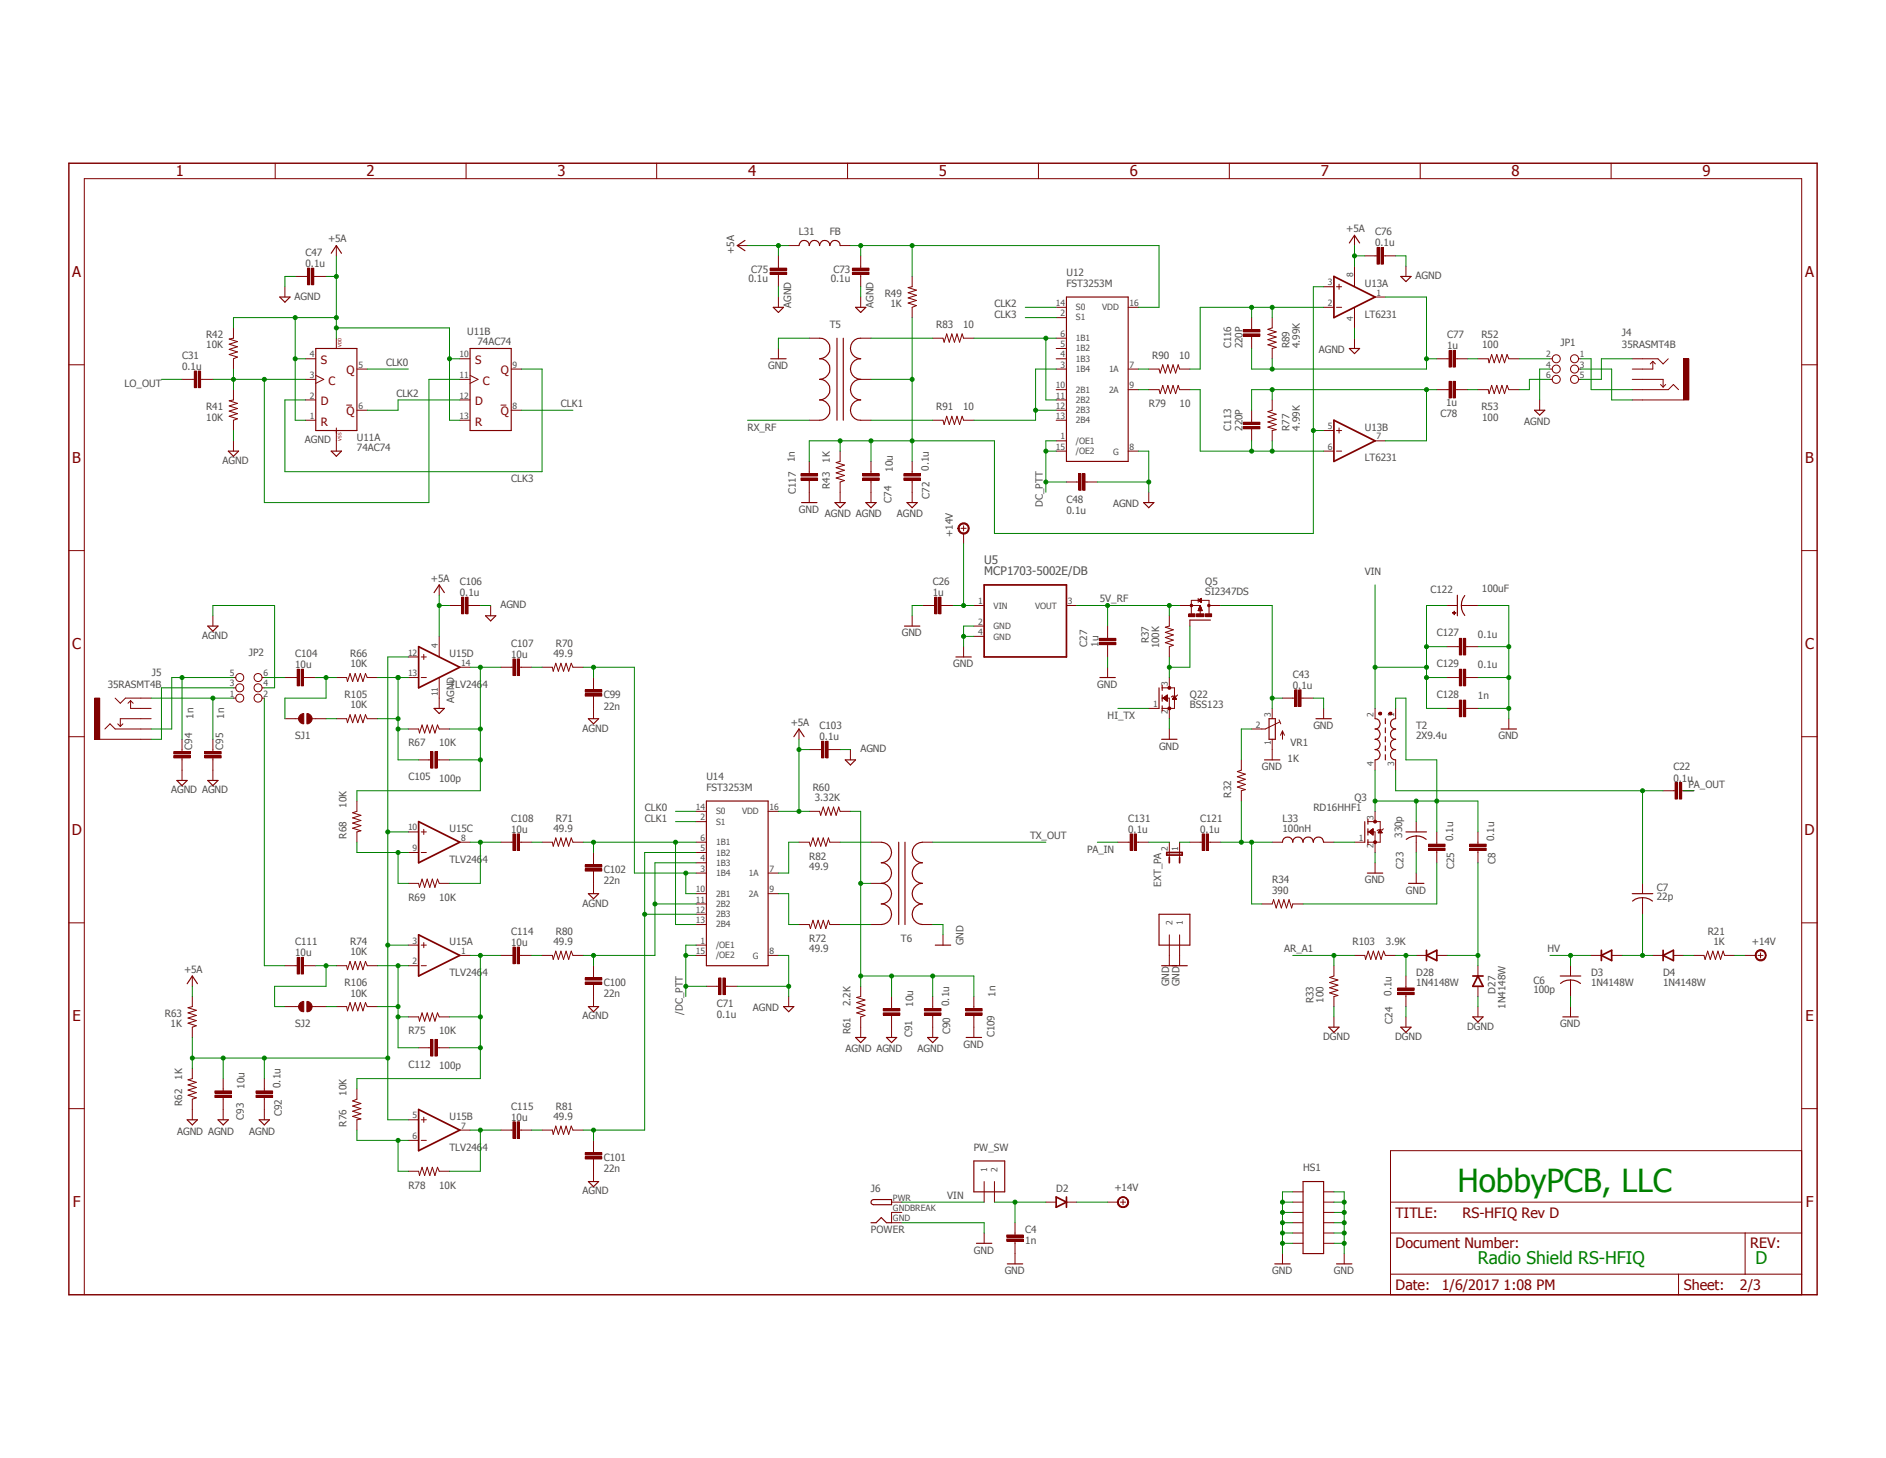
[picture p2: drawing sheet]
<svg xmlns="http://www.w3.org/2000/svg" width="279mm" height="216mm" viewBox="0 0 279 216" stroke-linecap="round" stroke-linejoin="round" font-family="sans-serif">
<defs><g id="words">
<text font-size="4.7" fill="#008000" x="215.9" y="176.5">HobbyPCB, LLC</text>
<g font-size="2.6" fill="#008000">
<text x="218.9" y="187.2">Radio Shield RS-HFIQ</text>
<text x="260.1" y="187.2">D</text>
</g>
<g font-size="2.2" fill="#800000">
<text x="26" y="26.1">1</text>
<text x="54.3" y="26.1">2</text>
<text x="82.6" y="26.1">3</text>
<text x="110.8" y="26.1">4</text>
<text x="139.1" y="26.1">5</text>
<text x="167.4" y="26.1">6</text>
<text x="195.7" y="26.1">7</text>
<text x="223.9" y="26.1">8</text>
<text x="252.2" y="26.1">9</text>
<text x="10.7" y="41">A</text>
<text x="267.4" y="41">A</text>
<text x="10.7" y="68.5">B</text>
<text x="267.4" y="68.5">B</text>
<text x="10.7" y="96.1">C</text>
<text x="267.4" y="96.1">C</text>
<text x="10.6" y="123.6">D</text>
<text x="267.3" y="123.6">D</text>
<text x="10.8" y="151.2">E</text>
<text x="267.5" y="151.2">E</text>
<text x="10.8" y="178.7">F</text>
<text x="267.5" y="178.7">F</text>
</g>
<g font-size="2.1" fill="#800000">
<text x="206.8" y="180.3">TITLE:</text>
<text x="206.8" y="184.9">Document Number:</text>
<text x="216.7" y="180.3">RS-HFIQ Rev D</text>
<text x="259.3" y="184.9">REV:</text>
<text x="206.8" y="191">Date:</text>
<text x="213.6" y="191">1/6/2017 1:08 PM</text>
<text x="249.4" y="191">Sheet:</text>
<text x="257.8" y="191">2/3</text>
</g>
<g font-size="1.7" fill="#800000">
<text x="47.5" y="53.9">S</text>
<text x="70.4" y="53.9">S</text>
<text x="47.5" y="60">D</text>
<text x="48.7" y="56.9">C</text>
<text x="51.4" y="55.4">Q</text>
<text x="70.4" y="60">D</text>
<text x="71.5" y="56.9">C</text>
<text x="74.2" y="55.4">Q</text>
<text x="47.5" y="63">R</text>
<text x="51.4" y="61.5">Q</text>
<text x="70.4" y="63">R</text>
<text x="74.2" y="61.5">Q</text>
</g>
<g font-size="1.7" fill="#505050">
<text x="145.8" y="83.6">U5</text>
<text x="145.8" y="85.1">MCP1703-5002E/DB</text>
</g>
<g font-size="1.5" fill="#505050">
<text x="48.6" y="35.9">+5A</text>
<text x="118.4" y="34.8">L31</text>
<text x="122.9" y="34.8">FB</text>
<text x="199.4" y="34.4">+5A</text>
<text x="203.7" y="34.8">C76</text>
<text x="45.3" y="39.5">0.1u</text>
<text x="45.3" y="37.9">C47</text>
<text x="108.8" y="37.6" transform="rotate(-90 108.8 37.6)">+5A</text>
<text x="110.9" y="41.8">0.1u</text>
<text x="111.3" y="40.5">C75</text>
<text x="123.1" y="41.8">0.1u</text>
<text x="123.5" y="40.5">C73</text>
<text x="158" y="40.9">U12</text>
<text x="203.7" y="36.5">0.1u</text>
<text x="209.7" y="41.3">AGND</text>
<text x="43.6" y="44.4">AGND</text>
<text x="117.2" y="45.6" transform="rotate(-90 117.2 45.6)">AGND</text>
<text x="129.4" y="45.6" transform="rotate(-90 129.4 45.6)">AGND</text>
<text x="131.1" y="44">R49</text>
<text x="131.9" y="45.5">1K</text>
<text x="147.3" y="45.5">CLK2</text>
<text x="147.3" y="47">CLK3</text>
<text x="158" y="42.5">FST3253M</text>
<text x="202.2" y="47">LT6231</text>
<text x="202.2" y="42.5">U13A</text>
<text x="27" y="53.1">C31</text>
<text x="30.5" y="50.1">R42</text>
<text x="30.6" y="51.6">10K</text>
<text x="69.2" y="49.6">U11B</text>
<text x="70.7" y="51.1">74AC74</text>
<text x="122.9" y="48.6">T5</text>
<text x="138.7" y="48.6">R83</text>
<text x="142.7" y="48.6">10</text>
<text x="170.7" y="53.1">R90</text>
<text x="174.7" y="53.1">10</text>
<text x="182.4" y="51.6" transform="rotate(-90 182.4 51.6)">C116</text>
<text x="184.1" y="51.6" transform="rotate(-90 184.1 51.6)">220P</text>
<text x="191.1" y="51.6" transform="rotate(-90 191.1 51.6)">R89</text>
<text x="192.6" y="51.6" transform="rotate(-90 192.6 51.6)">4.99K</text>
<text x="195.4" y="52.3">AGND</text>
<text x="214.4" y="51.7">1u</text>
<text x="214.4" y="50.1">C77</text>
<text x="219.5" y="50.1">R52</text>
<text x="219.6" y="51.6">100</text>
<text x="231.2" y="51.2">JP1</text>
<text x="240.3" y="51.6">35RASMT4B</text>
<text x="240.3" y="49.7">J4</text>
<text x="18.5" y="57.2">LO_OUT</text>
<text x="27" y="54.8">0.1u</text>
<text x="57.2" y="54.2">CLK0</text>
<text x="58.7" y="58.8">CLK2</text>
<text x="113.8" y="54.7">GND</text>
<text x="30.5" y="60.7">R41</text>
<text x="30.6" y="62.3">10K</text>
<text x="45.2" y="65.7">AGND</text>
<text x="52.9" y="65.3">U11A</text>
<text x="83.1" y="60.3">CLK1</text>
<text x="110.7" y="63.8">RX_RF</text>
<text x="138.7" y="60.7">R91</text>
<text x="142.7" y="60.7">10</text>
<text x="170.2" y="60.3">R79</text>
<text x="174.8" y="60.3">10</text>
<text x="182.4" y="63.8" transform="rotate(-90 182.4 63.8)">C113</text>
<text x="184.1" y="63.8" transform="rotate(-90 184.1 63.8)">220P</text>
<text x="191.1" y="63.8" transform="rotate(-90 191.1 63.8)">R77</text>
<text x="192.6" y="63.8" transform="rotate(-90 192.6 63.8)">4.99K</text>
<text x="202.2" y="63.8">U13B</text>
<text x="213.4" y="61.8">C78</text>
<text x="214.2" y="60.1">1u</text>
<text x="219.5" y="60.7">R53</text>
<text x="219.6" y="62.3">100</text>
<text x="225.8" y="62.9">AGND</text>
<text x="33" y="68.7">AGND</text>
<text x="52.9" y="66.8">74AC74</text>
<text x="75.7" y="71.4">CLK3</text>
<text x="117.8" y="68.5" transform="rotate(-90 117.8 68.5)">1n</text>
<text x="122.9" y="68.5" transform="rotate(-90 122.9 68.5)">1K</text>
<text x="132.2" y="69.8" transform="rotate(-90 132.2 69.8)">10u</text>
<text x="137.6" y="69.7" transform="rotate(-90 137.6 69.7)">0.1u</text>
<text x="202.2" y="68.3">LT6231</text>
<text x="117.9" y="73.2" transform="rotate(-90 117.9 73.2)">C117</text>
<text x="118.4" y="75.9">GND</text>
<text x="122.2" y="76.6">AGND AGND</text>
<text x="122.9" y="72.4" transform="rotate(-90 122.9 72.4)">R43</text>
<text x="132.1" y="74.4" transform="rotate(-90 132.1 74.4)">C74</text>
<text x="132.9" y="76.6">AGND</text>
<text x="137.7" y="73.9" transform="rotate(-90 137.7 73.9)">C72</text>
<text x="154.5" y="75.1" transform="rotate(-90 154.5 75.1)">DC_PTT</text>
<text x="158" y="76.1">0.1u</text>
<text x="158" y="74.4">C48</text>
<text x="164.9" y="75.1">AGND</text>
<text x="141.1" y="79.5" transform="rotate(-90 141.1 79.5)">+14V</text>
<text x="63.8" y="86.1">+5A</text>
<text x="68.1" y="88.3">0.1u</text>
<text x="68.1" y="86.6">C106</text>
<text x="138.2" y="88.3">1u</text>
<text x="138.2" y="86.6">C26</text>
<text x="162.9" y="89.2">5V_RF</text>
<text x="178.6" y="88.1">SI2347DS</text>
<text x="178.6" y="86.6">Q5</text>
<text x="202.2" y="85.1">VIN</text>
<text x="211.9" y="87.8">C122</text>
<text x="219.5" y="87.6">100uF</text>
<text x="29.9" y="94.6">AGND</text>
<text x="74.1" y="90">AGND</text>
<text x="75.7" y="95.8">C107</text>
<text x="82.3" y="95.8">R70</text>
<text x="133.6" y="94.2">GND</text>
<text x="161" y="95.8" transform="rotate(-90 161 95.8)">C27</text>
<text x="162.7" y="95.8" transform="rotate(-90 162.7 95.8)">1u</text>
<text x="170.2" y="95.2" transform="rotate(-90 170.2 95.2)">R37</text>
<text x="212.9" y="94.2">C127</text>
<text x="218.9" y="94.4">0.1u</text>
<text x="16" y="101.9">35RASMT4B</text>
<text x="22.5" y="100">J5</text>
<text x="36.9" y="97.2">JP2</text>
<text x="43.7" y="99">10u</text>
<text x="43.7" y="97.3">C104</text>
<text x="51.9" y="97.3">R66</text>
<text x="51.9" y="98.8">10K</text>
<text x="66.6" y="101.9">TLV2464</text>
<text x="66.6" y="97.3">U15D</text>
<text x="75.7" y="97.5">10u</text>
<text x="82" y="97.3">49.9</text>
<text x="141.2" y="98.8">GND</text>
<text x="162.6" y="101.9">GND</text>
<text x="171.7" y="96" transform="rotate(-90 171.7 96)">100K</text>
<text x="191.5" y="100.3">C43</text>
<text x="212.9" y="98.8">C129</text>
<text x="218.9" y="99">0.1u</text>
<text x="28.7" y="106.4" transform="rotate(-90 28.7 106.4)">1n</text>
<text x="33.2" y="106.4" transform="rotate(-90 33.2 106.4)">1n</text>
<text x="51.1" y="103.4">R105</text>
<text x="51.9" y="104.9">10K</text>
<text x="67.3" y="104.1" transform="rotate(-90 67.3 104.1)">AGND</text>
<text x="89.5" y="105.1">22n</text>
<text x="89.5" y="103.4">C99</text>
<text x="117.1" y="107.5">+5A</text>
<text x="121.4" y="107.9">C103</text>
<text x="164.1" y="106.4">HI_TX</text>
<text x="176.3" y="104.9">BSS123</text>
<text x="176.3" y="103.4">Q22</text>
<text x="191.5" y="102">0.1u</text>
<text x="194.6" y="107.9">GND</text>
<text x="209.8" y="107.9">T2</text>
<text x="212.9" y="103.4">C128</text>
<text x="218.9" y="103.5">1n</text>
<text x="28.5" y="111" transform="rotate(-90 28.5 111)">C94</text>
<text x="33.1" y="111" transform="rotate(-90 33.1 111)">C95</text>
<text x="43.7" y="109.5">SJ1</text>
<text x="60.5" y="110.5">R67</text>
<text x="65.1" y="110.5">10K</text>
<text x="86.3" y="108.3">AGND</text>
<text x="121.4" y="109.6">0.1u</text>
<text x="127.5" y="111.4">AGND</text>
<text x="171.7" y="111">GND</text>
<text x="190.8" y="112.8">1K</text>
<text x="191.2" y="110.4">VR1</text>
<text x="209.8" y="109.5">2X9.4u</text>
<text x="222" y="109.5">GND</text>
<text x="25.4" y="117.5">AGND AGND</text>
<text x="51.4" y="119.6" transform="rotate(-90 51.4 119.6)">10K</text>
<text x="60.5" y="115.6">C105</text>
<text x="65.1" y="115.7">100p</text>
<text x="104.6" y="117.1">FST3253M</text>
<text x="104.6" y="115.6">U14</text>
<text x="120.4" y="117.1">R60</text>
<text x="120.7" y="118.6">3.32K</text>
<text x="182.4" y="118.1" transform="rotate(-90 182.4 118.1)">R32</text>
<text x="186.9" y="114">GND</text>
<text x="200.7" y="118.6">Q3</text>
<text x="247.9" y="115.7">0.1u</text>
<text x="247.9" y="114">C22</text>
<text x="250.1" y="116.6">PA_OUT</text>
<text x="51.4" y="124.2" transform="rotate(-90 51.4 124.2)">R68</text>
<text x="66.6" y="123.2">U15C</text>
<text x="75.7" y="121.7">C108</text>
<text x="75.7" y="123.3">10u</text>
<text x="82" y="123.2">49.9</text>
<text x="82.3" y="121.7">R71</text>
<text x="95.5" y="121.7">CLK1</text>
<text x="95.5" y="120.1">CLK0</text>
<text x="152.6" y="124.2">TX_OUT</text>
<text x="167.1" y="121.7">C131</text>
<text x="167.1" y="123.3">0.1u</text>
<text x="177.8" y="123.3">0.1u</text>
<text x="177.8" y="121.7">C121</text>
<text x="190" y="123.2">100nH</text>
<text x="190" y="121.7">L33</text>
<text x="194.6" y="120.1">RD16HHF1</text>
<text x="207.7" y="124.1" transform="rotate(-90 207.7 124.1)">330p</text>
<text x="215.3" y="124.6" transform="rotate(-90 215.3 124.6)">0.1u</text>
<text x="221.4" y="124.6" transform="rotate(-90 221.4 124.6)">0.1u</text>
<text x="66.6" y="127.8">TLV2464</text>
<text x="89.5" y="130.9">22n</text>
<text x="89.5" y="129.3">C102</text>
<text x="119.9" y="128.8">49.9</text>
<text x="119.9" y="127.3">R82</text>
<text x="161" y="126.2">PA_IN</text>
<text x="172" y="131.3" transform="rotate(-90 172 131.3)">EXT_PA</text>
<text x="188.5" y="130.8">R34</text>
<text x="202.2" y="130.8">GND</text>
<text x="207.9" y="128.7" transform="rotate(-90 207.9 128.7)">C23</text>
<text x="215.4" y="128.7" transform="rotate(-90 215.4 128.7)">C25</text>
<text x="221.5" y="127.9" transform="rotate(-90 221.5 127.9)">C8</text>
<text x="245.4" y="132">C7</text>
<text x="60.5" y="133.4">R69</text>
<text x="65.1" y="133.4">10K</text>
<text x="86.3" y="134.2">AGND</text>
<text x="188.5" y="132.3">390</text>
<text x="208.3" y="132.3">GND</text>
<text x="245.4" y="133.3">22p</text>
<text x="43.7" y="140">C111</text>
<text x="43.7" y="141.6">10u</text>
<text x="51.9" y="140">R74</text>
<text x="51.9" y="141.5">10K</text>
<text x="66.6" y="140">U15A</text>
<text x="75.7" y="138.4">C114</text>
<text x="75.7" y="140.1">10u</text>
<text x="82" y="140">49.9</text>
<text x="82.3" y="138.4">R80</text>
<text x="119.9" y="141">49.9</text>
<text x="119.9" y="139.5">R72</text>
<text x="133.5" y="139.5">T6</text>
<text x="142.7" y="140" transform="rotate(-90 142.7 140)">GND</text>
<text x="190.2" y="141">AR_A1</text>
<text x="200.4" y="140">R103</text>
<text x="205.3" y="140">3.9K</text>
<text x="229.2" y="141">HV</text>
<text x="253" y="138.4">R21</text>
<text x="253.8" y="140">1K</text>
<text x="259.5" y="139.9">+14V</text>
<text x="27.3" y="144.1">+5A</text>
<text x="51.1" y="146">R106</text>
<text x="51.9" y="147.6">10K</text>
<text x="66.6" y="144.5">TLV2464</text>
<text x="89.5" y="146">C100</text>
<text x="89.5" y="147.7">22n</text>
<text x="106.2" y="149.1">C71</text>
<text x="111.5" y="149.8">AGND</text>
<text x="126" y="149" transform="rotate(-90 126 149)">2.2K</text>
<text x="135.3" y="149.1" transform="rotate(-90 135.3 149.1)">10u</text>
<text x="140.6" y="149" transform="rotate(-90 140.6 149)">0.1u</text>
<text x="147.5" y="147.6" transform="rotate(-90 147.5 147.6)">1n</text>
<text x="173.2" y="146" transform="rotate(-90 173.2 146)">GND</text>
<text x="174.8" y="146" transform="rotate(-90 174.8 146)">GND</text>
<text x="194.6" y="148.6" transform="rotate(-90 194.6 148.6)">R33</text>
<text x="196.1" y="148.5" transform="rotate(-90 196.1 148.5)">100</text>
<text x="206.1" y="147.4" transform="rotate(-90 206.1 147.4)">0.1u</text>
<text x="209.8" y="146">1N4148W</text>
<text x="209.8" y="144.5">D28</text>
<text x="221.5" y="147.2" transform="rotate(-90 221.5 147.2)">D27</text>
<text x="223.1" y="149.4" transform="rotate(-90 223.1 149.4)">1N4148W</text>
<text x="227.2" y="147">100p</text>
<text x="227.2" y="145.7">C6</text>
<text x="235.7" y="146">1N4148W</text>
<text x="235.7" y="144.5">D3</text>
<text x="246.4" y="146">1N4148W</text>
<text x="246.4" y="144.5">D4</text>
<text x="24.4" y="150.6">R63</text>
<text x="25.3" y="152.1">1K</text>
<text x="43.7" y="152.1">SJ2</text>
<text x="60.5" y="153.2">R75</text>
<text x="65.1" y="153.2">10K</text>
<text x="86.3" y="151">AGND</text>
<text x="101.1" y="150.3" transform="rotate(-90 101.1 150.3)">/DC_PTT</text>
<text x="106.2" y="150.7">0.1u</text>
<text x="125.3" y="155.8">AGND AGND</text>
<text x="126" y="153.2" transform="rotate(-90 126 153.2)">R61</text>
<text x="135.1" y="153.6" transform="rotate(-90 135.1 153.6)">C91</text>
<text x="135.9" y="155.8">AGND</text>
<text x="140.8" y="153.1" transform="rotate(-90 140.8 153.1)">C90</text>
<text x="142.7" y="155.2">GND</text>
<text x="147.3" y="153.6" transform="rotate(-90 147.3 153.6)">C109</text>
<text x="196" y="154">DGND</text>
<text x="206.3" y="151.6" transform="rotate(-90 206.3 151.6)">C24</text>
<text x="206.7" y="154">DGND</text>
<text x="217.3" y="152.5">DGND</text>
<text x="231.1" y="152.1">GND</text>
<text x="27" y="159.9" transform="rotate(-90 27 159.9)">1K</text>
<text x="36.2" y="161.2" transform="rotate(-90 36.2 161.2)">10u</text>
<text x="41.6" y="161.1" transform="rotate(-90 41.6 161.1)">0.1u</text>
<text x="60.5" y="158.2">C112</text>
<text x="65.1" y="158.4">100p</text>
<text x="27" y="163.8" transform="rotate(-90 27 163.8)">R62</text>
<text x="36.1" y="165.8" transform="rotate(-90 36.1 165.8)">C93</text>
<text x="41.7" y="165.3" transform="rotate(-90 41.7 165.3)">C92</text>
<text x="51.4" y="166.8" transform="rotate(-90 51.4 166.8)">R76</text>
<text x="51.4" y="162.2" transform="rotate(-90 51.4 162.2)">10K</text>
<text x="66.6" y="165.8">U15B</text>
<text x="75.7" y="164.3">C115</text>
<text x="75.7" y="166">10u</text>
<text x="82" y="165.8">49.9</text>
<text x="82.3" y="164.3">R81</text>
<text x="26.2" y="168">AGND AGND</text>
<text x="36.9" y="168">AGND</text>
<text x="66.6" y="170.4">TLV2464</text>
<text x="89.5" y="171.9">C101</text>
<text x="89.5" y="173.6">22n</text>
<text x="144.3" y="170.4">PW_SW</text>
<text x="193" y="173.4">HS1</text>
<text x="60.5" y="176">R78</text>
<text x="65.1" y="176">10K</text>
<text x="86.3" y="176.9">AGND</text>
<text x="129" y="176.5">J6</text>
<text x="140.3" y="177.5">VIN</text>
<text x="156.5" y="176.5">D2</text>
<text x="165.1" y="176.4">+14V</text>
<text x="129" y="182.6">POWER</text>
<text x="144.3" y="185.6">GND</text>
<text x="151.9" y="184.3">1n</text>
<text x="151.9" y="182.6">C4</text>
<text x="148.8" y="188.7">GND</text>
<text x="188.5" y="188.7">GND</text>
<text x="197.6" y="188.7">GND</text>
</g>
<g font-size="1.3" fill="#505050">
<text x="200.4" y="41.1" transform="rotate(-90 200.4 41.1)">8</text>
<text x="156.4" y="45.3">14</text>
<text x="157.1" y="46.8">2</text>
<text x="159.4" y="46">S0</text>
<text x="159.4" y="47.5">S1</text>
<text x="163.3" y="46">VDD</text>
<text x="167.3" y="45.3">16</text>
<text x="196.7" y="45.3">2</text>
<text x="196.7" y="42.2">3</text>
<text x="200.4" y="47.6" transform="rotate(-90 200.4 47.6)">4</text>
<text x="203.9" y="43.8">1</text>
<text x="45.9" y="52.9">4</text>
<text x="68.1" y="52.9">10</text>
<text x="157.1" y="52.9">4</text>
<text x="157.1" y="51.4">5</text>
<text x="157.1" y="49.9">6</text>
<text x="159.4" y="53.6">1B3</text>
<text x="159.4" y="52">1B2</text>
<text x="159.4" y="50.5">1B1</text>
<text x="229.1" y="52.9">2</text>
<text x="234.1" y="52.9">1</text>
<text x="45.9" y="56">3</text>
<text x="45.9" y="59">2</text>
<text x="53.1" y="54.4">5</text>
<text x="68.1" y="56">11</text>
<text x="68.1" y="59">12</text>
<text x="75.9" y="54.4">9</text>
<text x="156.4" y="57.5">10</text>
<text x="156.4" y="59">11</text>
<text x="157.1" y="54.4">3</text>
<text x="159.4" y="55.1">1B4</text>
<text x="159.4" y="58.1">2B1</text>
<text x="159.4" y="59.6">2B2</text>
<text x="164.3" y="55.1">1A</text>
<text x="164.3" y="58.2">2A</text>
<text x="167.3" y="54.4">7</text>
<text x="167.3" y="57.5">9</text>
<text x="229.1" y="54.4">4</text>
<text x="229.1" y="56">6</text>
<text x="234.1" y="54.4">3</text>
<text x="234.1" y="56">5</text>
<text x="45.9" y="62">1</text>
<text x="53.1" y="60.5">6</text>
<text x="68.1" y="62">13</text>
<text x="75.9" y="60.5">8</text>
<text x="156.4" y="60.5">12</text>
<text x="156.4" y="62">13</text>
<text x="157.1" y="65.1">1</text>
<text x="159.4" y="65.7">/OE1</text>
<text x="159.4" y="61.2">2B3</text>
<text x="159.4" y="62.7">2B4</text>
<text x="196.7" y="63.5">5</text>
<text x="203.9" y="65.1">7</text>
<text x="156.4" y="66.6">15</text>
<text x="159.4" y="67.3">/OE2</text>
<text x="164.9" y="67.3">G</text>
<text x="167.3" y="66.6">8</text>
<text x="196.7" y="66.6">6</text>
<text x="144.9" y="89.5">1</text>
<text x="158.2" y="89.5">3</text>
<text x="64.9" y="95.9" transform="rotate(-90 64.9 95.9)">4</text>
<text x="144.9" y="92.5">2</text>
<text x="144.9" y="94">4</text>
<text x="147.2" y="90.1">VIN</text>
<text x="147.2" y="93.2">GND</text>
<text x="147.2" y="94.7">GND</text>
<text x="153.3" y="90.1">VOUT</text>
<text x="34" y="101.6">3</text>
<text x="34" y="100.1">5</text>
<text x="39" y="101.6">4</text>
<text x="39" y="100.1">6</text>
<text x="60.5" y="100.1">13</text>
<text x="60.5" y="97.1">12</text>
<text x="68.3" y="98.6">14</text>
<text x="173" y="101.6" transform="rotate(-90 173 101.6)">3</text>
<text x="34" y="103.2">1</text>
<text x="39" y="103.2">2</text>
<text x="64.9" y="103.1" transform="rotate(-90 64.9 103.1)">11</text>
<text x="170.8" y="104.7">1</text>
<text x="173" y="105.8" transform="rotate(-90 173 105.8)">2</text>
<text x="186.1" y="107.7">2</text>
<text x="188.3" y="106.2" transform="rotate(-90 188.3 106.2)">3</text>
<text x="203.5" y="106.2" transform="rotate(-90 203.5 106.2)">2</text>
<text x="206.5" y="106.2" transform="rotate(-90 206.5 106.2)">1</text>
<text x="188.3" y="110.4" transform="rotate(-90 188.3 110.4)">1</text>
<text x="203.5" y="113.4" transform="rotate(-90 203.5 113.4)">4</text>
<text x="206.5" y="113.4" transform="rotate(-90 206.5 113.4)">3</text>
<text x="103.1" y="119.9">14</text>
<text x="114" y="119.9">16</text>
<text x="60.5" y="123">10</text>
<text x="68.3" y="124.5">8</text>
<text x="103.8" y="124.5">6</text>
<text x="103.8" y="121.5">2</text>
<text x="106.1" y="125.2">1B1</text>
<text x="106.1" y="120.6">S0</text>
<text x="106.1" y="122.1">S1</text>
<text x="109.9" y="120.6">VDD</text>
<text x="201.3" y="124.5">1</text>
<text x="203.5" y="125.6" transform="rotate(-90 203.5 125.6)">2</text>
<text x="203.5" y="121.5" transform="rotate(-90 203.5 121.5)">3</text>
<text x="61.1" y="126">9</text>
<text x="103.8" y="129.1">3</text>
<text x="103.8" y="127.6">4</text>
<text x="103.8" y="126">5</text>
<text x="106.1" y="129.8">1B4</text>
<text x="106.1" y="128.2">1B3</text>
<text x="106.1" y="126.7">1B2</text>
<text x="111" y="129.8">1A</text>
<text x="114" y="129.1">7</text>
<text x="173" y="126" transform="rotate(-90 173 126)">2</text>
<text x="174.5" y="126" transform="rotate(-90 174.5 126)">1</text>
<text x="103.1" y="132.1">10</text>
<text x="103.1" y="133.6">11</text>
<text x="103.1" y="135.2">12</text>
<text x="103.1" y="136.7">13</text>
<text x="106.1" y="132.8">2B1</text>
<text x="106.1" y="134.3">2B2</text>
<text x="106.1" y="135.8">2B3</text>
<text x="106.1" y="137.3">2B4</text>
<text x="111" y="132.8">2A</text>
<text x="114" y="132.1">9</text>
<text x="173.7" y="137" transform="rotate(-90 173.7 137)">2</text>
<text x="175.2" y="137" transform="rotate(-90 175.2 137)">1</text>
<text x="61.1" y="142.8">2</text>
<text x="61.1" y="139.7">3</text>
<text x="68.3" y="141.3">1</text>
<text x="103.1" y="141.3">15</text>
<text x="103.8" y="139.7">1</text>
<text x="106.1" y="140.4">/OE1</text>
<text x="106.1" y="141.9">/OE2</text>
<text x="111.5" y="141.9">G</text>
<text x="114" y="141.3">8</text>
<text x="61.1" y="165.6">5</text>
<text x="68.3" y="167.1">7</text>
<text x="61.1" y="168.7">6</text>
<text x="146.3" y="173.6" transform="rotate(-90 146.3 173.6)">1</text>
<text x="147.8" y="173.6" transform="rotate(-90 147.8 173.6)">2</text>
<text x="132.3" y="177.8">PWR</text>
<text x="132.3" y="179.3">GNDBREAK</text>
<text x="132.3" y="180.8">GND</text>
</g>
<g font-size=".7" fill="#800000">
<text x="50.6" y="51.4" transform="rotate(-90 50.6 51.4)">VDD</text>
<text x="50.6" y="65.3" transform="rotate(-90 50.6 65.3)">VSS</text>
</g>
</g></defs>
<path d="M4.5 17.5l270.4 180.8M274.9 17.5l-270.4 180.8" fill="none" stroke="#fff" stroke-width=".15"/>
<path d="M10.2 24.2h259v167.5h-259z" fill="none" stroke="#800000" stroke-width=".21"/>
<g fill="none" stroke="#800000" stroke-width=".15">
<path d="M40.8 24.2v2.3M49.8 36.4v1.5M69 24.2v2.3M97.3 24.2v2.3M109.2 36.4h1.5M116.8 36.4h1.6M124.5 36.4h1.5M125.6 24.2v2.3M153.8 24.2v2.3M182.1 24.2v2.3M200.7 34.8v1.6M200.7 39.4v3.1"/>
<path d="M208.3 39.4v1.5M210.4 24.2v2.3M238.7 24.2v2.3M10.2 54h2.3M34.6 48.6v1.5l-.6 .1 1.2 .4-1.2 .4 1.2 .4-1.2 .3 1.2 .4-1.2 .4 1.2 .4-.6 .2v1.6M34.6 57.7v1.5l-.6 .2 1.2 .3-1.2 .4 1.2 .4-1.2 .4 1.2 .4-1.2 .3 1.2 .4-.6 .2v1.6M42.2 42.5v1.5M45.3 56.2h1.5M45.3 53.1h1.5M45.3 59.2h1.5M46.8 55.6l1.2 .6-1.2 .6M49.8 50.1v1.5"/>
<path d="M51.4 60h.7M52.9 54.7h1.5M68.1 56.2h1.5M68.1 53.1h1.5M68.1 59.2h1.5M69.6 55.6l1.2 .6-1.2 .6M74.2 60h.8M75.7 54.7h1.6M115.3 44v1.5M119.9 50.1h1.5M127.5 56.2h1.5M127.5 50.1h1.5"/>
<path d="M127.5 44v1.5M135.1 40.9v1.6l-.6 .1 1.3 .4-1.3 .3 1.3 .4-1.3 .4 1.3 .4-1.3 .4 1.3 .4-.7 .2v1.5M138.2 50.1h1.5l.2 .6 .4-1.3 .3 1.3 .4-1.3 .4 1.3 .4-1.3 .4 1.3 .3-1.3 .2 .7h1.6M156.5 53.1h1.5M156.5 54.7h1.5M156.5 59.2h1.5M156.5 45.5h1.5M156.5 50.1h1.5M156.5 51.6h1.5M156.5 57.7h1.5M156.5 47h1.5M167.1 54.7h1.6"/>
<path d="M167.1 45.5h1.6M167.1 57.7h1.6M170.2 54.7h1.5l.2 .5 .4-1.2 .3 1.2 .4-1.2 .4 1.2 .4-1.2 .4 1.2 .3-1.2 .3 .7h1.5M170.2 57.7h1.5l.2 .6 .4-1.2 .3 1.2 .4-1.2 .4 1.2 .4-1.2 .4 1.2 .3-1.2 .3 .6h1.5M184.2 48.8h2.4v.3h-2.4zM184.2 49.4h2.4v.4h-2.4zM185.4 47v1.9M185.4 49.7v1.9M188.5 47v1.6l-.7 .2 1.3 .3-1.3 .4 1.3 .4-1.3 .4 1.3 .4-1.3 .4 1.3 .3-.6 .2v1.5M188.5 59.2v1.5l-.7 .3 1.3 .3-1.3 .4 1.3 .4-1.3 .4 1.3 .4-1.3 .3 1.3 .4-.6 .2v1.5M196.1 42.5h1.5M196.1 45.5h1.5"/>
<path d="M198 42.5h.8M198 45.5h.8M198.4 42.1v.7M200.7 45.5v3.1M200.7 50.1v1.5M203.7 44h1.5M243.3 56.2h3.1M243.3 53.1h2.3l.8 .8 .7-.8M243.3 54.7h1.6M243.3 59.2h6.1M243.3 57.7h3.8l.8-.8 .8 .8M266.9 54h2.3"/>
<path d="M34.6 65.3v1.5M45.3 62.2h1.5M49.4 63.8h.8M49.8 63.4v3.4M52.9 60.7h1.5M68.1 62.2h1.5M75.7 60.7h1.6M119.9 62.2h1.5M119.9 72.9v1.5M124.5 66.8v1.5l-.6 .2 1.2 .4-1.2 .4 1.2 .3-1.2 .4 1.2 .4-1.2 .4 1.2 .4-.6 .2v3M127.5 62.2h1.5M127.8 70.8h2.5v.3h-2.5z"/>
<path d="M127.8 70.1h2.5v.4h-2.5zM129 68.3v1.9M129 71.1v3.3M135.1 72.9v1.5M138.2 62.2h1.5l.2 .7 .4-1.3 .3 1.3 .4-1.3 .4 1.3 .4-1.3 .4 1.3 .3-1.3 .2 .6h1.6M156.5 62.2h1.5M156.5 60.7h1.5M156.5 66.8h1.5M156.5 65.3h1.5M167.1 66.8h1.6M170.2 72.9v1.5M184.2 62.5h2.4v.4h-2.4z"/>
<path d="M184.2 63.2h2.4v.3h-2.4zM185.4 60.7v1.9M185.4 63.5v1.8M196.1 63.8h1.5M196.1 66.8h1.5M198 63.8h.8M198 66.8h.8M198.4 63.4v.7M203.7 65.3h1.5M10.2 81.5h2.3M266.9 81.5h2.3M10.2 109.1h2.3"/>
<path d="M266.9 109.1h2.3M10.2 136.7h2.3M266.9 136.7h2.3M10.2 164.2h2.3M206 178h60.9M266.9 170.4h-60.9v21.3h60.9v-165.2h-254.4v165.2M266.9 164.2h2.3M206 182.6h60.9M206 188.7h60.9M248.7 188.7v3M258.5 182.6v6.1"/>
</g>
<g fill="none" stroke="#800000" stroke-width=".17">
<path d="M49.1 37.5l.7-1.1 .8 1.1M110.4 35.6l-1.2 .8 1.2 .7M118.4 36.4a.76 .76 0 0 1 .7-.8 .76 .76 0 0 1 .8 .8 .76 .76 0 0 1 .7-.8 .76 .76 0 0 1 .8 .8 .76 .76 0 0 1 .8-.8 .76 .76 0 0 1 .7 .8 .76 .76 0 0 1 .8-.8 .76 .76 0 0 1 .8 .8M199.9 36l.8-1.2 .7 1.2M41.4 44h1.6l-.8 .7zM46.8 51.6h6.1v12.2h-6.1zM69.6 51.6h6.1v12.2h-6.1zM114.6 45.5h1.5l-.8 .8zM121.4 50.1a1.52 1.52 0 0 1 1.5 1.5 1.52 1.52 0 0 1-1.5 1.5 1.52 1.52 0 0 1 1.5 1.6 1.52 1.52 0 0 1-1.5 1.5 1.52 1.52 0 0 1 1.5 1.5 1.52 1.52 0 0 1-1.5 1.5 1.5 1.5 0 0 1 1.5 1.5 1.5 1.5 0 0 1-1.5 1.5M124 50.1v12.1M124.9 50.1v12.1M126.7 45.5h1.6l-.8 .8z"/>
<path d="M127.5 50.1a1.52 1.52 0 0 0-1.5 1.5 1.52 1.52 0 0 0 1.5 1.5 1.52 1.52 0 0 0-1.5 1.6 1.52 1.52 0 0 0 1.5 1.5 1.52 1.52 0 0 0-1.5 1.5 1.52 1.52 0 0 0 1.5 1.5 1.5 1.5 0 0 0-1.5 1.5 1.5 1.5 0 0 0 1.5 1.5M158 44h9.1v24.3h-9.1zM199.9 51.6h1.5l-.7 .8zM207.5 40.9h1.5l-.7 .8zM33.8 66.8h1.5l-.7 .8zM49.1 66.8h1.5l-.8 .8zM118.7 74.4h2.3M123.7 74.4h1.5l-.7 .8zM128.3 74.4h1.5l-.8 .8zM134.4 74.4h1.5l-.8 .8zM169.4 74.4h1.5l-.7 .8z"/>
</g>
<path d="M197.6 40.9l6.1 3.1-6.1 3zM197.6 62.2l6.1 3.1-6.1 3z" fill="none" stroke="#800000" stroke-width=".25"/>
<path d="M184.2 49h2.4M184.2 49.6h2.4M127.8 71h2.5M127.8 70.3h2.5M184.2 62.7h2.4M184.2 63.3h2.4" fill="none" stroke="#800000" stroke-width=".34"/>
<path d="M249.4 53.1h.8v6.1h-.8z" fill-rule="evenodd" fill="#800000"/>
<g fill="none" stroke="#800000" stroke-width=".15">
<path d="M115.3 51.6v1.5M218.9 57.7h1.6l.1 .6 .4-1.2 .4 1.2 .3-1.2 .4 1.2 .4-1.2 .4 1.2 .4-1.2 .2 .6h1.5M218.9 53.1h1.6l.1 .6 .4-1.2 .4 1.2 .3-1.2 .4 1.2 .4-1.2 .4 1.2 .4-1.2 .2 .6h1.5M241.8 57.7h1.5M241.8 53.1h1.5M241.8 59.2h1.5M241.8 56.2h1.5M241.8 54.7h1.5M244.9 53.5v1.2M244.9 53.5l.3 .4M244.9 53.5l-.4 .4M246 56.9l.4 .4"/>
<path d="M246.4 56.2v1.1M246.8 56.9l-.4 .4M249.4 53.1h.8v6.1h-.8zM65.1 86.6v1.5M72.7 89.7v1.5M14.8 109.5h6.1M15.5 107.9l.8-.7 .8 .7h3.8M17.1 103.4l.7 .7 .8-.7h2.3M17.8 106.4h3.1M19.3 104.9h1.6"/>
</g>
<path d="M114.2 53.1h2.3M64.3 87.8l.8-1.2 .7 1.2M71.9 91.2h1.5l-.7 .7z" fill="none" stroke="#800000" stroke-width=".17"/>
<path d="M14 103.4h.8v6.1h-.8z" fill-rule="evenodd" fill="#800000"/>
<g fill="none" stroke="#800000" stroke-width=".15">
<path d="M118.7 70.8h2.4v.3h-2.4zM118.7 70.1h2.4v.4h-2.4zM119.9 68.3v1.9M119.9 71.1v1.8M44 99.1h.4v2.5h-.4zM44.6 99.1h.4v2.5h-.4zM74.2 98.8h1.8M76 97.6h.3v2.4h-.3zM76.6 97.6h.4v2.4h-.4zM76.9 98.8h1.9M80.3 98.8h1.5l.2 .6 .3-1.2 .4 1.2 .4-1.2 .4 1.2 .4-1.2 .3 1.2 .4-1.2 .3 .6h1.5M135.1 91.2v1.5"/>
<path d="M136.7 89.7h1.8M138.5 88.4h.3v2.5h-.3zM139.1 88.4h.3v2.5h-.3zM139.4 89.7h1.8M144.3 89.7h1.5M144.3 92.7h1.5M144.3 94.2h1.5M158 89.7h1.5M176.3 89.7h1.5v1.3M176.3 91.8v.9M177.5 88.6v.6M177.5 88.9h-1v2"/>
<path d="M177.9 88.9h1.2v2M179.1 89.7h.2M14 103.4h.8v6.1h-.8zM17.4 107.2l.4 .4M17.8 106.4v1.2M18.2 107.2l-.4 .4M19.3 103.8v1.1M19.3 103.8l-.3 .3M19.3 103.8l.4 .3M20.9 107.9h1.5M20.9 103.4h1.5M20.9 109.5h1.5"/>
<path d="M20.9 106.4h1.5M20.9 104.9h1.5M25.7 111.9h2.5v.3h-2.5zM25.7 111.3h2.5v.3h-2.5zM27 109.5v1.8M27 112.2v3.4M30.3 111.9h2.5v.3h-2.5zM30.3 111.3h2.5v.3h-2.5zM31.5 109.5v1.8M31.5 112.2v3.4M42.2 100.3h1.8M45 100.3h1.8"/>
<path d="M49.8 100.3h1.6l.1 .6 .4-1.2 .3 1.2 .4-1.2 .4 1.2 .4-1.2 .4 1.2 .3-1.2 .3 .6h1.5M52.9 118.6v1.5l-.7 .3 1.3 .3-1.3 .4 1.3 .4-1.3 .4 1.3 .4-1.3 .3 1.3 .4-.6 .2v1.5M60.5 107.9h1.5l.1 .6 .4-1.1 .4 1.1 .4-1.1 .4 1.1 .4-1.1 .3 1.1 .4-1.1 .3 .5h1.5M62 112.5h1.8M63.8 111.3h.3v2.4h-.3zM64.4 111.3h.4v2.4h-.4zM64.7 112.5h1.9M65.1 103.4v1.5M86.7 102.7h2.5v.4h-2.5zM86.7 102.2h2.5v.3h-2.5zM87.9 100.3v1.9M87.9 103.1v3.3"/>
<path d="M118.4 107.9v1.6M126 111v1.5M60.5 130.8h1.5l.1 .6 .4-1.2 .4 1.2 .4-1.2 .4 1.2 .4-1.2 .3 1.2 .4-1.2 .3 .6h1.5M74.2 124.7h1.8M76 123.5h.3v2.4h-.3zM76.6 123.5h.4v2.4h-.4zM76.9 124.7h1.9M80.3 124.7h1.5l.2 .6 .3-1.2 .4 1.2 .4-1.2 .4 1.2 .4-1.2 .3 1.2 .4-1.2 .3 .6h1.5M86.7 128.7h2.5v.3h-2.5zM86.7 128.1h2.5v.3h-2.5zM87.9 126.2v1.9M87.9 129v3.3"/>
<path d="M103.1 124.7h1.5M103.1 129.3h1.5M103.1 127.8h1.5M103.1 126.2h1.5M103.1 132.3h1.5M103.1 133.9h1.5M103.1 135.4h1.5M103.1 136.9h1.5M103.1 140h1.5M103.1 120.1h1.5M103.1 121.7h1.5M113.8 129.3h1.5"/>
<path d="M113.8 132.3h1.5M113.8 120.1h1.5M118.4 124.7h1.5l.2 .6 .3-1.2 .4 1.2 .4-1.2 .4 1.2 .4-1.2 .3 1.2 .4-1.2 .2 .6h1.6M118.4 136.9h1.5l.2 .6 .3-1.2 .4 1.2 .4-1.2 .4 1.2 .4-1.2 .3 1.2 .4-1.2 .2 .6h1.6M119.9 120.1h1.5l.2 .6 .4-1.2 .3 1.2 .4-1.2 .4 1.2 .4-1.2 .4 1.2 .3-1.2 .3 .6h1.5M129 130.8h1.6M129 124.7h1.6M129 136.9h1.6M136.7 124.7h1.5M136.7 136.9h1.5M139.7 138.4v1.6M28.5 147.6v1.5l-.6 .1 1.2 .4-1.2 .4 1.2 .4-1.2 .3 1.2 .4-1.2 .4 1.2 .4-.6 .2v1.5"/>
<path d="M28.5 144.5v1.5M28.5 158.2v1.5l-.6 .2 1.2 .4-1.2 .4 1.2 .3-1.2 .4 1.2 .4-1.2 .4 1.2 .4-.6 .2v3M33.1 159.7v1.9M42.2 143h1.8M44 141.8h.4v2.4h-.4zM44.6 141.8h.4v2.4h-.4zM45 143h1.8M49.8 143h1.6l.1 .6 .4-1.2 .3 1.2 .4-1.2 .4 1.2 .4-1.2 .4 1.2 .3-1.2 .3 .6h1.5M60.5 150.6h1.5l.1 .6 .4-1.2 .4 1.2 .4-1.2 .4 1.2 .4-1.2 .3 1.2 .4-1.2 .3 .6h1.5M62 155.2h1.8M63.8 153.9h.3v2.5h-.3zM64.4 153.9h.4v2.5h-.4z"/>
<path d="M64.7 155.2h1.9M74.2 141.5h1.8M76 140.3h.3v2.4h-.3zM76.6 140.3h.4v2.4h-.4zM76.9 141.5h1.9M80.3 141.5h1.5l.2 .6 .3-1.3 .4 1.3 .4-1.3 .4 1.3 .4-1.3 .3 1.3 .4-1.3 .3 .7h1.5M86.7 145.4h2.5v.4h-2.5zM86.7 144.8h2.5v.3h-2.5zM87.9 143v1.8M87.9 145.7v3.4M103.1 141.5h1.5M113.8 141.5h1.5"/>
<path d="M116.8 147.6v1.5M127.5 152.1v1.5M130.9 150h2.4v.3h-2.4zM130.9 149.4h2.4v.3h-2.4zM132.1 147.6v1.8M132.1 150.3v3.3M138.2 152.1v1.5M143 150h2.5v.3h-2.5zM143 149.4h2.5v.3h-2.5zM144.3 147.6v1.8M144.3 150.3v3.3M31.8 162.2h2.5v.3h-2.5z"/>
<path d="M31.8 161.5h2.5v.4h-2.5zM33.1 162.5v3.3M39.2 164.3v1.5M52.9 161.2v1.6l-.7 .2 1.3 .4-1.3 .4 1.3 .4-1.3 .3 1.3 .4-1.3 .4 1.3 .4-.6 .1v1.5M60.5 173.4h1.5l.1 .7 .4-1.3 .4 1.3 .4-1.3 .4 1.3 .4-1.3 .3 1.3 .4-1.3 .3 .6h1.5M74.2 167.3h1.8M76 166.1h.3v2.5h-.3zM76.6 166.1h.4v2.5h-.4zM76.9 167.3h1.9M80.3 167.3h1.5l.2 .7 .3-1.2 .4 1.2 .4-1.2 .4 1.2 .4-1.2 .3 1.2 .4-1.2 .3 .5h1.5M86.7 171.3h2.5v.3h-2.5zM86.7 170.7h2.5v.3h-2.5z"/>
<path d="M87.9 168.9v1.8M87.9 171.6v3.4M191.5 176.5h1.5M191.5 178h1.5M191.5 179.5h1.5M196.1 176.5h1.5M196.1 178h1.5M196.1 179.5h1.5M190 185.6v1.6M191.5 181.1h1.5M191.5 182.6h1.5M191.5 184.1h1.5"/>
<path d="M196.1 181.1h1.5M196.1 182.6h1.5M196.1 184.1h1.5M199.1 185.6v1.6"/>
</g>
<g fill="none" stroke="#800000" stroke-width=".17">
<path d="M134 92.7h2.3M176.3 91.8h3M26.2 115.6h1.5l-.7 .7zM30.8 115.6h1.5l-.8 .7zM64.3 104.9h1.5l-.7 .8zM87.2 106.4h1.5l-.8 .8zM104.6 118.6h9.2v24.4h-9.2zM117.6 109.1l.8-1.2 .7 1.2M125.2 112.5h1.5l-.7 .8zM87.2 132.3h1.5l-.8 .8zM130.6 124.7a1.52 1.52 0 0 1 1.5 1.5 1.52 1.52 0 0 1-1.5 1.6 1.52 1.52 0 0 1 1.5 1.5 1.52 1.52 0 0 1-1.5 1.5 1.52 1.52 0 0 1 1.5 1.5 1.52 1.52 0 0 1-1.5 1.6 1.52 1.52 0 0 1 1.5 1.5 1.52 1.52 0 0 1-1.5 1.5M133.1 124.7v12.2"/>
<path d="M134.1 124.7v12.2M136.7 124.7a1.52 1.52 0 0 0-1.6 1.5 1.52 1.52 0 0 0 1.6 1.6 1.52 1.52 0 0 0-1.6 1.5 1.52 1.52 0 0 0 1.6 1.5 1.52 1.52 0 0 0-1.6 1.5 1.52 1.52 0 0 0 1.6 1.6 1.52 1.52 0 0 0-1.6 1.5 1.52 1.52 0 0 0 1.6 1.5M138.6 140h2.2M27.7 145.7l.8-1.2 .8 1.2M87.2 149.1h1.5l-.8 .7zM116.1 149.1h1.5l-.8 .7zM126.7 153.6h1.6l-.8 .8zM131.3 153.6h1.5l-.7 .8zM137.4 153.6h1.5l-.7 .8zM143.1 153.6h2.3M27.7 165.8h1.6l-.8 .8zM32.3 165.8h1.5l-.7 .8z"/>
<path d="M38.4 165.8h1.5l-.7 .8zM87.2 175h1.5l-.8 .7zM193 175h3.1v10.6h-3.1zM188.8 187.2h2.3M198 187.2h2.3"/>
</g>
<g fill="none" stroke="#800000" stroke-width=".34">
<path d="M118.7 71h2.4M118.7 70.3h2.4M44.2 99.1v2.5M44.8 99.1v2.5M76.2 97.6v2.4M76.8 97.6v2.4M138.6 88.4v2.5M139.2 88.4v2.5M25.7 112.1h2.5M25.7 111.5h2.5M30.3 112.1h2.5M30.3 111.5h2.5"/>
<path d="M64 111.3v2.4M64.6 111.3v2.4M86.7 102.9h2.5M86.7 102.3h2.5M76.2 123.5v2.4M76.8 123.5v2.4M86.7 128.8h2.5M86.7 128.2h2.5M44.2 141.8v2.4M44.8 141.8v2.4M64 153.9v2.5M64.6 153.9v2.5"/>
<path d="M76.2 140.3v2.4M76.8 140.3v2.4M86.7 145.6h2.5M86.7 144.9h2.5M130.9 150.2h2.4M130.9 149.5h2.4M143 150.2h2.5M143 149.5h2.5M31.8 162.3h2.5M31.8 161.7h2.5M76.2 166.1v2.5M76.8 166.1v2.5"/>
<path d="M86.7 171.4h2.5M86.7 170.9h2.5"/>
</g>
<path d="M145.8 86.6h12.2v10.7h-12.2z" fill="none" stroke="#800000" stroke-width=".25"/>
<path d="M176.4 89.5h.1h.2v.3l-.2 .1-.1-.1z" fill-rule="evenodd" fill="#800000"/>
<path d="M176.4 89.5h.1h.2v.3l-.2 .1-.1-.1z" fill="none" stroke="#800000" stroke-width=".15"/>
<path d="M178.9 89.5h.2h.1v.3l-.1 .1-.2-.1z" fill-rule="evenodd" fill="#800000"/>
<path d="M178.9 89.5h.2h.1v.3l-.1 .1-.2-.1z" fill="none" stroke="#800000" stroke-width=".15"/>
<path d="M178.6 90.9h.9v.4h-.9z" fill-rule="evenodd" fill="#800000"/>
<path d="M178.6 90.9h.9v.4h-.9z" fill="none" stroke="#800000" stroke-width=".15"/>
<path d="M176.1 90.9h.9v.4h-.9z" fill-rule="evenodd" fill="#800000"/>
<path d="M176.1 90.9h.9v.4h-.9z" fill="none" stroke="#800000" stroke-width=".15"/>
<path d="M177.2 90.9h1.2v.4h-1.2z" fill-rule="evenodd" fill="#800000"/>
<g fill="none" stroke="#800000" stroke-width=".15">
<path d="M174.8 89.7h1.5M177.2 90.9h1.2v.4h-1.2zM177.5 90.4h.6M177.5 88.9l.5 .3M177.5 88.9l.5-.3v.6M177.5 88.9h.5M177.5 90.3h.6M177.6 90.2h.4M177.6 90.1h.4M177.6 90h.4M177.6 89h.4M177.6 88.8h.4"/>
<path d="M177.7 90h.2M177.7 89.9h.2M177.7 89h.3M177.7 88.8h.3M177.8 89.8h.1M177.8 89.7h.1M177.8 89.1h.2M177.8 88.7h.2M177.8 89.7l.3 .7h-.6zM177.8 89.2h.2M177.9 89.2h.1M177.9 88.6h.1"/>
<path d="M179.3 89.7h1.5M132.1 178h1.5M133.6 179.5h-1.5v1.6h1.5M166 178h.8M166.4 177.6v.8"/>
</g>
<path d="M129.1 177.8l.3-.2h2.7v.8h-2.7l-.3-.2zM129 181.1h.8l.8-.8 .7 .8h.8" fill="none" stroke="#800000" stroke-width=".17"/>
<path d="M165.9 177.4a.84 .84 0 0 1 1.2 .3 .84 .84 0 0 1-.6 1.2 .84 .84 0 0 1-1-.9h.2a.7 .7 0 0 1 1-.6 .7 .7 0 0 1 .2 1.2 .7 .7 0 0 1-1.2-.3v-.3h-.2l.1-.3z" fill-rule="evenodd" fill="#800000"/>
<path d="M142.4 78.2h.7M142.7 77.9v.7M164.1 178h1.5M165.9 177.4a.84 .84 0 0 1 1.2 .3 .84 .84 0 0 1-.6 1.2 .84 .84 0 0 1-1-.9h.2a.7 .7 0 0 1 1-.6 .7 .7 0 0 1 .2 1.2 .7 .7 0 0 1-1.2-.3v-.3h-.2l.1-.3zM149.1 183.5h2.5v.3h-2.5zM149.1 182.9h2.5v.3h-2.5zM150.4 181.1v1.8M150.4 183.8v3.4" fill="none" stroke="#800000" stroke-width=".15"/>
<path d="M149.2 187.2h2.3" fill="none" stroke="#800000" stroke-width=".17"/>
<path d="M149.1 183.6h2.5M149.1 183h2.5" fill="none" stroke="#800000" stroke-width=".34"/>
<path d="M142.2 77.6a.84 .84 0 0 1 1.3 .3 .84 .84 0 0 1-.6 1.2 .84 .84 0 0 1-1-.9h.2a.68 .68 0 0 1 .9-.7 .68 .68 0 0 1 .3 1.1 .68 .68 0 0 1-1.1-.1l-.1-.3h-.2l.1-.3z" fill-rule="evenodd" fill="#800000"/>
<g fill="none" stroke="#800000" stroke-width=".15">
<path d="M142.2 77.6a.84 .84 0 0 1 1.3 .3 .84 .84 0 0 1-.6 1.2 .84 .84 0 0 1-1-.9h.2a.68 .68 0 0 1 .9-.7 .68 .68 0 0 1 .3 1.1 .68 .68 0 0 1-1.1-.1l-.1-.3h-.2l.1-.3zM142.7 79v1.5M183.9 112.5v1.5l-.6 .3 1.2 .3-1.2 .4 1.2 .4-1.2 .4 1.2 .4-1.2 .3 1.2 .4-.6 .2v1.5M188.5 104.9v1.5M188.5 109.5v3M189.5 106.6l.2 .6M189.6 106.9l-2.1 1h-2.1M190 108.2v1.3M190 108.2l.3 .7M190 108.2l-.3 .7M196.1 104.9v1.5M188.5 124.7h1.5"/>
<path d="M196.1 124.7h1.5M202.6 121.7h1.9v3h-1.9M202.6 123.2h1.1v1.5M204.9 122.7l-.1 .2h-.6l-.2 .1M145.8 182.6v1.5"/>
</g>
<path d="M187.3 112.5h2.3M188 106.4h.9v3.1h-.9zM194.9 106.4h2.3M190 124.7a.76 .76 0 0 1 .8-.7 .76 .76 0 0 1 .7 .7 .76 .76 0 0 1 .8-.7 .76 .76 0 0 1 .7 .7 .76 .76 0 0 1 .8-.7 .76 .76 0 0 1 .8 .7 .76 .76 0 0 1 .7-.7 .76 .76 0 0 1 .8 .7M202.2 121.7v3M202.6 121.3v.7M202.6 122.7v1M202.6 124.3v.8M144.7 184.1h2.2" fill="none" stroke="#800000" stroke-width=".17"/>
<circle cx="203.7" cy="124.7" r=".21" fill="#800000"/>
<circle cx="203.7" cy="124.7" r=".21" fill="none" stroke="#800000" stroke-width=".15"/>
<circle cx="203.7" cy="121.7" r=".21" fill="#800000"/>
<g fill="none" stroke="#800000" stroke-width=".15">
<path d="M203.7 104.9v1.5M203.7 112.5v1.5M206.8 104.9v1.5M206.8 112.5v1.5M200.7 124.7h1.5M202.8 123.2h.6M202.8 123.2l.6-.5v1zM202.9 123.2h.5M202.9 123.1h.5M202.9 123.3h.5M203 123.3h.4M203 123.1h.4"/>
<path d="M203 123h.4M203 123.4h.4M203.1 122.9h.3M203.1 123.4h.3M203.2 122.9h.2M203.2 123.4h.2M203.2 123.5h.2M203.3 123.5h.1M203.3 122.8h.1M203.3 123.6h.1M203.7 120.1v1.6M203.7 124.7v1.5"/>
<path d="M203.7 127.8v1.5M204.2 123.3h.5M204.2 123.2h.5M204.3 123.2h.4M204.3 123.1h.3M204.4 123h.2M204.4 122.9h.1M204.5 122.9l.3 .4h-.6z"/>
<circle cx="203.7" cy="121.7" r=".21"/>
</g>
<path d="M203.7 106.4a.76 .76 0 0 1 .8 .8 .76 .76 0 0 1-.8 .7 .76 .76 0 0 1 .8 .8 .76 .76 0 0 1-.8 .8 .76 .76 0 0 1 .8 .7 .76 .76 0 0 1-.8 .8 .76 .76 0 0 1 .8 .8 .76 .76 0 0 1-.8 .7M205.2 106.4v.7M205.2 107.8v.7M205.2 109.1v.8M205.2 110.4v.8M205.2 111.8v.7M206.8 106.4a.76 .76 0 0 0-.8 .8 .76 .76 0 0 0 .8 .7 .76 .76 0 0 0-.8 .8 .76 .76 0 0 0 .8 .8 .76 .76 0 0 0-.8 .7 .76 .76 0 0 0 .8 .8 .76 .76 0 0 0-.8 .8 .76 .76 0 0 0 .8 .7M202.6 129.3h2.3" fill="none" stroke="#800000" stroke-width=".17"/>
<path d="M204.3 105.5h.3v.3h-.3l-.1-.1 .3-.1 .1 .1h-.1h-.3z" fill-rule="evenodd" fill="#800000"/>
<path d="M204.3 105.5h.3v.3h-.3l-.1-.1 .3-.1 .1 .1h-.1h-.3z" fill="none" stroke="#800000" stroke-width=".15"/>
<path d="M205.8 105.5h.4v.3h-.4l-.1-.1 .3-.1 .1 .1h-.1h-.3z" fill-rule="evenodd" fill="#800000"/>
<path d="M216.5 89.7h.9M205.8 105.5h.4v.3h-.4l-.1-.1 .3-.1 .1 .1h-.1h-.3zM214.4 104.9h1.8M216.2 103.7h.3v2.4h-.3zM216.8 103.7h.3v2.4h-.3zM217.1 104.9h1.8" fill="none" stroke="#800000" stroke-width=".15"/>
<path d="M216.4 103.7v2.4M217 103.7v2.4" fill="none" stroke="#800000" stroke-width=".34"/>
<path d="M215.9 88.1v3.1M217 88.2a2.41 2.41 0 0 0 0 2.9" fill="none" stroke="#800000" stroke-width=".17"/>
<path d="M215.4 90.5h.1v.5h-.1z" fill-rule="evenodd" fill="#800000"/>
<path d="M215.4 90.5h.1v.5h-.1z" fill="none" stroke="#800000" stroke-width=".15"/>
<path d="M215.2 90.7h.5v.1h-.5z" fill-rule="evenodd" fill="#800000"/>
<g fill="none" stroke="#800000" stroke-width=".15">
<path d="M214.4 89.7h1.5M215.2 90.7h.5v.1h-.5zM217.4 89.7h1.5M223.5 106.4v1.5M186.9 133.9h1.6l.2-.7 .4 1.3 .3-1.3 .4 1.3 .4-1.3 .4 1.3 .4-1.3 .3 1.3 .2-.6h1.5M209.8 129.3v1.5M243.3 130.8v1.5M243.3 132.9v2.5M244.9 141.5h1.5M247.9 141.5h1.5M260.4 141.5h.8M260.8 141.1v.8"/>
<path d="M154.9 178h1.6M158 178h1.5"/>
</g>
<path d="M222.4 107.9h2.3M208.7 130.8h2.2M241.8 132.3h3.1M241.9 133.4a2.41 2.41 0 0 1 2.9 0" fill="none" stroke="#800000" stroke-width=".17"/>
<path d="M246.4 140.7v1.5M246.4 141.5l1.5-.8v1.5zM156.5 177.2l1.5 .8-1.5 .8zM158 177.2v1.6" fill="none" stroke="#800000" stroke-width=".25"/>
<path d="M260.3 140.8a.83 .83 0 0 1 1.3 .3 .83 .83 0 0 1-.5 1.1 .83 .83 0 0 1-1.1-.7h.1a.68 .68 0 0 1 .9-.7 .68 .68 0 0 1 .3 1.1 .68 .68 0 0 1-1.1-.1l-.1-.3h-.1l.1-.4z" fill-rule="evenodd" fill="#800000"/>
<g fill="none" stroke="#800000" stroke-width=".15">
<path d="M45.6 39.7h.3v2.5h-.3zM46.1 39.7h.4v2.5h-.4zM114.1 39.7h2.4v.3h-2.4zM115.3 37.9v1.8M126.3 39.7h2.4v.3h-2.4zM127.5 37.9v1.8M202.2 37.9h1.8M204 36.7h.3v2.4h-.3zM204.6 36.7h.3v2.4h-.3zM204.9 37.9h1.9M27 56.2h1.8M28.8 54.9h.3v2.5h-.3z"/>
<path d="M29.4 54.9h.3v2.5h-.3zM29.7 56.2h1.8M43.7 40.9h1.9M46.5 40.9h1.8M114.1 40.3h2.4v.3h-2.4zM115.3 40.6v1.9M126.3 40.3h2.4v.3h-2.4zM127.5 40.6v1.9M212.9 53.1h1.8M212.9 57.7h1.8M214.7 51.9h.3v2.5h-.3zM214.7 56.5h.3v2.4h-.3z"/>
<path d="M215.3 51.9h.3v2.5h-.3zM215.3 56.5h.3v2.4h-.3zM215.6 53.1h1.8M215.6 57.7h1.8M133.9 70.8h2.5v.3h-2.5zM133.9 70.1h2.5v.4h-2.5zM135.1 68.3v1.9M135.1 71.1v1.8M158 71.4h1.8M159.8 70.1h.3v2.5h-.3zM160.4 70.1h.3v2.5h-.3zM160.7 71.4h1.9"/>
<path d="M31.5 91.2v1.5M60.5 97.3h1.5M62.4 97.3h.8M62.8 96.9v.8M65.1 94.2v3.1M66.6 89.7h1.8M68.1 98.8h1.5M68.4 88.4h.3v2.5h-.3zM69 88.4h.3v2.5h-.3zM69.3 89.7h1.9M142.7 95.8v1.5M162.9 95.1h2.4v.4h-2.4z"/>
<path d="M162.9 94.5h2.4v.4h-2.4zM164.1 92.7v1.8M164.1 95.5v1.8M164.1 98.8v1.5M173.2 91.2v1.5l-.6 .2 1.2 .4-1.2 .3 1.2 .4-1.2 .4 1.2 .4-1.2 .4 1.2 .3-.6 .3v1.5M214.4 95.8h1.8M216.2 94.5h.3v2.5h-.3zM216.2 99.1h.3v2.5h-.3zM216.8 94.5h.3v2.5h-.3zM216.8 99.1h.3v2.5h-.3zM217.1 95.8h1.8M34.6 103.4h.3"/>
<path d="M34.6 100.3h.3M34.6 101.9h.3M38.8 103.4h.4M38.8 100.3h.4M38.8 101.9h.4M49.8 106.4h1.6l.1 .6 .4-1.2 .3 1.2 .4-1.2 .4 1.2 .4-1.2 .4 1.2 .3-1.2 .3 .6h1.5M60.5 100.3h1.5M62.4 100.3h.8M65.1 100.3v3.1M119.9 111h1.9M121.7 109.8h.3v2.4h-.3zM122.3 109.8h.4v2.4h-.4z"/>
<path d="M122.6 111h1.9M190 103.4h1.8M191.8 102.2h.4v2.4h-.4zM192.4 102.2h.3v2.4h-.3zM192.7 103.4h1.9M214.4 100.3h1.8M217.1 100.3h1.8M246.4 117.1h1.8M248.2 115.9h.3v2.4h-.3zM248.8 115.9h.3v2.4h-.3zM249.1 117.1h1.9M60.5 140h1.5"/>
<path d="M60.5 123.2h1.5M60.5 126.2h1.5M62.4 140h.8M62.4 123.2h.8M62.4 126.2h.8M62.8 122.8v.8M62.8 139.6v.7M68.1 124.7h1.5M176.3 124.7h1.8M178.1 123.5h.3v2.4h-.3zM178.7 123.5h.3v2.4h-.3zM179 124.7h1.8"/>
<path d="M209.8 121.7v1.5M209.8 123.8v2.4M211.6 125.6h2.5v.3h-2.5zM211.6 125h2.5v.3h-2.5zM212.9 123.2v1.8M212.9 125.9v1.9M217.7 125.6h2.5v.3h-2.5zM217.7 125h2.5v.3h-2.5zM218.9 123.2v1.8M218.9 125.9v1.9M39.2 159.7v1.9M49.8 149.1h1.6l.1 .6 .4-1.2 .3 1.2 .4-1.2 .4 1.2 .4-1.2 .4 1.2 .3-1.2 .3 .6h1.5"/>
<path d="M60.5 143h1.5M62.4 143h.8M68.1 141.5h1.5M104.6 146h1.9M106.5 144.8h.3v2.5h-.3zM107.1 144.8h.3v2.5h-.3zM107.4 146h1.8M127.5 146v1.6l-.6 .1 1.2 .4-1.2 .4 1.2 .3-1.2 .4 1.2 .4-1.2 .4 1.2 .4-.6 .2v1.5M136.9 150h2.5v.3h-2.5zM136.9 149.4h2.5v.3h-2.5zM138.2 147.6v1.8M138.2 150.3v1.8"/>
<path d="M197.6 143v1.5l-.6 .2 1.2 .4-1.2 .4 1.2 .4-1.2 .4 1.2 .3-1.2 .4 1.2 .4-.6 .2v1.5M197.6 150.6v1.5M200.7 141.5h1.5l.1 .6 .4-1.3 .4 1.3 .4-1.3 .3 1.3 .4-1.3 .4 1.3 .4-1.3 .2 .7h1.6M207.1 146.9h2.4v.4h-2.4zM207.1 146.3h2.4v.3h-2.4zM208.3 144.5v1.8M208.3 147.2v1.9M208.3 150.6v1.5M209.8 141.5h1.5M212.9 141.5h1.5M218.9 143v1.5M218.9 146v1.6"/>
<path d="M218.9 149.1v1.5M232.7 143v1.5M232.7 145.1v2.5M232.7 149.1v1.5M235.7 141.5h1.5M238.8 141.5h1.5M251 141.5h1.4l.2 .6 .4-1.3 .4 1.3 .3-1.3 .4 1.3 .4-1.3 .4 1.3 .4-1.3 .2 .7h1.5M258.5 141.5h1.6M260.3 140.8a.83 .83 0 0 1 1.3 .3 .83 .83 0 0 1-.5 1.1 .83 .83 0 0 1-1.1-.7h.1a.68 .68 0 0 1 .9-.7 .68 .68 0 0 1 .3 1.1 .68 .68 0 0 1-1.1-.1l-.1-.3h-.1l.1-.4zM37.9 162.2h2.5v.3h-2.5zM37.9 161.5h2.5v.4h-2.5zM39.2 162.5v1.8"/>
<path d="M60.5 165.8h1.5M60.5 168.9h1.5M62.4 165.8h.8M62.4 168.9h.8M62.8 165.4v.8M68.1 167.3h1.5"/>
<circle cx="35.5" cy="101.9" r=".6"/>
<circle cx="35.5" cy="103.4" r=".6"/>
<circle cx="35.5" cy="100.3" r=".6"/>
<circle cx="38.2" cy="101.9" r=".6"/>
<circle cx="38.2" cy="100.3" r=".6"/>
<circle cx="38.2" cy="103.4" r=".6"/>
</g>
<path d="M62 95.8l6.1 3-6.1 3.1zM62 121.7l6.1 3-6.1 3.1zM62 138.4l6.1 3.1-6.1 3zM211.3 140.7v1.5M211.3 141.5l1.6-.8v1.5zM218.2 144.5h1.5M218.9 144.5l.8 1.5h-1.5zM237.2 140.7v1.5M237.2 141.5l1.6-.8v1.5zM62 164.3l6.1 3-6.1 3.1z" fill="none" stroke="#800000" stroke-width=".25"/>
<path d="M30.8 92.7h1.5l-.8 .8zM141.6 97.3h2.3M162.9 100.3h2.3M208.3 123.2h3M208.3 124.3a2.41 2.41 0 0 1 3 0M196.8 152.1h1.6l-.8 .8zM207.5 152.1h1.5l-.7 .8zM218.2 150.6h1.5l-.8 .7zM231.1 144.5h3.1M231.2 145.6a2.41 2.41 0 0 1 2.9 0M231.5 150.6h2.3" fill="none" stroke="#800000" stroke-width=".17"/>
<g fill="none" stroke="#800000" stroke-width=".34">
<path d="M45.7 39.7v2.5M46.3 39.7v2.5M114.1 39.9h2.4M126.3 39.9h2.4M204.2 36.7v2.4M204.8 36.7v2.4M29 54.9v2.5M29.5 54.9v2.5M114.1 40.5h2.4M126.3 40.5h2.4M214.8 51.9v2.5M214.8 56.5v2.4"/>
<path d="M215.4 51.9v2.5M215.4 56.5v2.4M133.9 71h2.5M133.9 70.3h2.5M160 70.1v2.5M160.6 70.1v2.5M68.5 88.4v2.5M69.2 88.4v2.5M162.9 95.3h2.4M162.9 94.7h2.4M216.4 94.5v2.5M216.4 99.1v2.5"/>
<path d="M217 94.5v2.5M217 99.1v2.5M121.9 109.8v2.4M122.5 109.8v2.4M192 102.2v2.4M192.6 102.2v2.4M248.3 115.9v2.4M249 115.9v2.4M178.3 123.5v2.4M178.9 123.5v2.4M211.6 125.8h2.5M211.6 125.2h2.5"/>
<path d="M217.7 125.8h2.5M217.7 125.2h2.5M106.6 144.8v2.5M107.3 144.8v2.5M136.9 150.2h2.5M136.9 149.5h2.5M207.1 147.1h2.4M207.1 146.5h2.4M37.9 162.3h2.5M37.9 161.7h2.5"/>
</g>
<path d="M45.5 105.7a.76 .76 0 0 1 .7 .7 .76 .76 0 0 1-.7 .8z" fill-rule="evenodd" fill="#800000"/>
<path d="M45.5 105.7a.76 .76 0 0 1 .7 .7 .76 .76 0 0 1-.7 .8z" fill="none" stroke="#800000" stroke-width=".15"/>
<path d="M44.4 106l.2-.2 .4-.1v1.5a.76 .76 0 0 1-.6-1.2z" fill-rule="evenodd" fill="#800000"/>
<path d="M42.2 106.4h2M44.4 106l.2-.2 .4-.1v1.5a.76 .76 0 0 1-.6-1.2zM46.2 106.4h2.1" fill="none" stroke="#800000" stroke-width=".15"/>
<path d="M45.5 148.3a.76 .76 0 0 1 .7 .8 .76 .76 0 0 1-.7 .7z" fill-rule="evenodd" fill="#800000"/>
<path d="M45.5 148.3a.76 .76 0 0 1 .7 .8 .76 .76 0 0 1-.7 .7z" fill="none" stroke="#800000" stroke-width=".15"/>
<path d="M44.4 148.6l.2-.2 .4-.1v1.5a.74 .74 0 0 1-.7-.4 .74 .74 0 0 1 .1-.8z" fill-rule="evenodd" fill="#800000"/>
<g fill="none" stroke="#800000" stroke-width=".15">
<path d="M228.1 59.2v1.5M229.6 53.1h.4M229.6 54.7h.4M229.6 56.2h.4M233.8 53.1h.4M233.8 54.7h.4M233.8 56.2h.4M172.2 103.4h1v1.5M172.2 101.9h1.8v3h-1.8M173.2 107.9v1.6M174.5 102.9l-.2 .2h-.6l-.2 .1M165.6 124.7h1.8"/>
<path d="M167.4 123.5h.4v2.4h-.4zM168 123.5h.4v2.4h-.4zM168.4 124.7h1.8M173.2 124.7v2.3M173.2 138.4v4.6M174.8 124.7v2.3M174.8 138.4v4.6M42.2 149.1h2M44.4 148.6l.2-.2 .4-.1v1.5a.74 .74 0 0 1-.7-.4 .74 .74 0 0 1 .1-.8zM46.2 149.1h2.1M145.8 175v3M147.3 175v3"/>
<circle cx="230.5" cy="56.2" r=".6"/>
<circle cx="230.5" cy="53.1" r=".6"/>
<circle cx="230.5" cy="54.7" r=".6"/>
<circle cx="233.3" cy="53.1" r=".6"/>
<circle cx="233.3" cy="54.7" r=".6"/>
<circle cx="233.3" cy="56.2" r=".6"/>
</g>
<path d="M227.3 60.7h1.6l-.8 .8zM171.7 101.9v3M172.1 109.5h2.3M172.2 101.5v.7M172.2 102.9v.9M172.2 104.5v.8M171.7 135.4h4.6v4.6h-4.6zM172.1 143h3.8M144.3 171.9h4.5v4.6h-4.5z" fill="none" stroke="#800000" stroke-width=".17"/>
<path d="M172.8 126.2h2.3v.4h-2.3zM173.2 127v.8M174.8 127v.8" fill="none" stroke="#800000" stroke-width=".25"/>
<path d="M167.6 123.5v2.4M168.2 123.5v2.4" fill="none" stroke="#800000" stroke-width=".34"/>
<circle cx="173.2" cy="104.9" r=".21" fill="#800000"/>
<circle cx="173.2" cy="104.9" r=".21" fill="none" stroke="#800000" stroke-width=".15"/>
<circle cx="173.2" cy="101.9" r=".21" fill="#800000"/>
<g fill="none" stroke="#800000" stroke-width=".15">
<path d="M170.2 104.9h1.5M172.3 103.4l.6-.5v.9zM172.3 103.4h.6M172.3 103.3h.6M172.4 103.4h.5M172.4 103.3h.5M172.5 103.5h.4M172.5 103.3h.4M172.6 103.2h.3M172.6 103.6h.3M172.7 103.1h.2M172.7 103.7h.2"/>
<path d="M172.8 103.7h.1M172.8 103h.1M172.8 103.8h.1M172.9 103.8h.1M172.9 103h.1M173.2 100.3v1.6M173.2 104.9v1.5M173.7 103.5h.5M173.7 103.4h.5M173.8 103.4h.4M173.8 103.3h.4M173.9 103.3h.2"/>
<path d="M173.9 103.2h.2M173.9 103.2h.1M173.9 103.1h.1M174 103.1l.3 .4h-.6z"/>
<circle cx="173.2" cy="101.9" r=".21"/>
</g>
<path d="M23.9 56.2h3.1M43.7 40.9h-1.5v1.6M115.3 42.5v1.5M127.5 42.5v1.5M34.6 63.8v1.5M162.6 71.4h7.6M168.7 66.8h1.5v6.1" fill="none" stroke="#008000" stroke-width=".15"/>
<circle cx="170.2" cy="71.4" r=".3" fill="#008000"/>
<g fill="none" stroke="#008000" stroke-width=".15">
<path d="M206.8 37.9h1.5v1.5M200.7 48.6v1.5M71.2 89.7h1.5M109.2 146h7.6M115.3 141.5h1.5v6.1"/>
<circle cx="170.2" cy="71.4" r=".3"/>
</g>
<circle cx="116.8" cy="146" r=".3" fill="#008000"/>
<g fill="none" stroke="#008000" stroke-width=".15">
<path d="M49.8 37.9v12.2M48.3 40.9h1.5M229.6 54.7h-1.5v4.5M31.5 91.2v-1.5h9.2v12.2h-1.5M124.5 111h1.5"/>
<circle cx="116.8" cy="146" r=".3"/>
</g>
<circle cx="49.8" cy="40.9" r=".3" fill="#008000"/>
<g fill="none" stroke="#008000" stroke-width=".15">
<path d="M49.8 47h-15.2v1.6"/>
<circle cx="49.8" cy="40.9" r=".3"/>
</g>
<circle cx="49.8" cy="47" r=".3" fill="#008000"/>
<g fill="none" stroke="#008000" stroke-width=".15">
<path d="M43.7 47v15.2h1.6M43.7 53.1h1.6M49.8 48.6h16.8v13.6h1.5M66.6 53.1h1.5"/>
<circle cx="49.8" cy="47" r=".3"/>
</g>
<circle cx="43.7" cy="47" r=".3" fill="#008000"/>
<circle cx="43.7" cy="47" r=".3" fill="none" stroke="#008000" stroke-width=".15"/>
<circle cx="49.8" cy="48.6" r=".3" fill="#008000"/>
<circle cx="49.8" cy="48.6" r=".3" fill="none" stroke="#008000" stroke-width=".15"/>
<circle cx="66.6" cy="53.1" r=".3" fill="#008000"/>
<circle cx="66.6" cy="53.1" r=".3" fill="none" stroke="#008000" stroke-width=".15"/>
<circle cx="43.7" cy="53.1" r=".3" fill="#008000"/>
<g fill="none" stroke="#008000" stroke-width=".15">
<path d="M110.7 36.4h6.1M115.3 36.4v1.5"/>
<circle cx="43.7" cy="53.1" r=".3"/>
</g>
<circle cx="115.3" cy="36.4" r=".3" fill="#008000"/>
<g fill="none" stroke="#008000" stroke-width=".15">
<path d="M200.7 36.4v3M200.7 37.9h1.5"/>
<circle cx="115.3" cy="36.4" r=".3"/>
</g>
<circle cx="200.7" cy="37.9" r=".3" fill="#008000"/>
<g fill="none" stroke="#008000" stroke-width=".15">
<path d="M65.1 88.1v6.1M65.1 89.7h1.5"/>
<circle cx="200.7" cy="37.9" r=".3"/>
</g>
<circle cx="65.1" cy="89.7" r=".3" fill="#008000"/>
<g fill="none" stroke="#008000" stroke-width=".15">
<path d="M118.4 109.5v10.6M118.4 111h1.5M28.5 146v1.6"/>
<circle cx="65.1" cy="89.7" r=".3"/>
</g>
<circle cx="118.4" cy="111" r=".3" fill="#008000"/>
<g fill="none" stroke="#008000" stroke-width=".15">
<path d="M115.3 120.1h4.6"/>
<circle cx="118.4" cy="111" r=".3"/>
</g>
<circle cx="118.4" cy="120.1" r=".3" fill="#008000"/>
<g fill="none" stroke="#008000" stroke-width=".15">
<path d="M31.5 56.2h7.7M34.6 54.7v3"/>
<circle cx="118.4" cy="120.1" r=".3"/>
</g>
<circle cx="34.6" cy="56.2" r=".3" fill="#008000"/>
<g fill="none" stroke="#008000" stroke-width=".15">
<path d="M45.3 56.2h-6.1v18.2h24.3v-18.2h4.6"/>
<circle cx="34.6" cy="56.2" r=".3"/>
</g>
<circle cx="39.2" cy="56.2" r=".3" fill="#008000"/>
<g fill="none" stroke="#008000" stroke-width=".15">
<path d="M126 36.4h45.7v9.1h-3M127.5 36.4v1.5M135.1 36.4v4.5M54.4 54.7h6.1M77.3 60.7h7.6M100.1 121.7h3M100.1 120.1h3"/>
<circle cx="39.2" cy="56.2" r=".3"/>
</g>
<circle cx="127.5" cy="36.4" r=".3" fill="#008000"/>
<circle cx="127.5" cy="36.4" r=".3" fill="none" stroke="#008000" stroke-width=".15"/>
<circle cx="135.1" cy="36.4" r=".3" fill="#008000"/>
<g fill="none" stroke="#008000" stroke-width=".15">
<path d="M129 56.2h6.1M135.1 47v18.3M124.5 65.3v1.5"/>
<circle cx="135.1" cy="36.4" r=".3"/>
</g>
<circle cx="135.1" cy="56.2" r=".3" fill="#008000"/>
<g fill="none" stroke="#008000" stroke-width=".15">
<path d="M119.9 68.3v-3h15.2v3M129 65.3v3"/>
<circle cx="135.1" cy="56.2" r=".3"/>
</g>
<circle cx="124.5" cy="65.3" r=".3" fill="#008000"/>
<circle cx="124.5" cy="65.3" r=".3" fill="none" stroke="#008000" stroke-width=".15"/>
<circle cx="129" cy="65.3" r=".3" fill="#008000"/>
<circle cx="129" cy="65.3" r=".3" fill="none" stroke="#008000" stroke-width=".15"/>
<circle cx="135.1" cy="65.3" r=".3" fill="#008000"/>
<g fill="none" stroke="#008000" stroke-width=".15">
<path d="M196.1 42.5h-1.5v36.5h-47.3v-13.7h-12.2M194.6 63.8h1.5"/>
<circle cx="135.1" cy="65.3" r=".3"/>
</g>
<circle cx="194.6" cy="63.8" r=".3" fill="#008000"/>
<g fill="none" stroke="#008000" stroke-width=".15">
<path d="M136.7 89.7h-1.6v1.5M138.2 136.9h1.5v1.5M190 178h1.5M190 179.5h1.5M191.5 176.5h-1.5v9.1M190 184.1h1.5M190 182.6h1.5M190 181.1h1.5"/>
<circle cx="194.6" cy="63.8" r=".3"/>
</g>
<circle cx="190" cy="178" r=".3" fill="#008000"/>
<circle cx="190" cy="178" r=".3" fill="none" stroke="#008000" stroke-width=".15"/>
<circle cx="190" cy="179.5" r=".3" fill="#008000"/>
<circle cx="190" cy="179.5" r=".3" fill="none" stroke="#008000" stroke-width=".15"/>
<circle cx="190" cy="181.1" r=".3" fill="#008000"/>
<circle cx="190" cy="181.1" r=".3" fill="none" stroke="#008000" stroke-width=".15"/>
<circle cx="190" cy="182.6" r=".3" fill="#008000"/>
<circle cx="190" cy="182.6" r=".3" fill="none" stroke="#008000" stroke-width=".15"/>
<circle cx="190" cy="184.1" r=".3" fill="#008000"/>
<g fill="none" stroke="#008000" stroke-width=".15">
<path d="M197.6 176.5h1.5v9.1M197.6 178h1.5M197.6 179.5h1.5M197.6 181.1h1.5M197.6 182.6h1.5M197.6 184.1h1.5"/>
<circle cx="190" cy="184.1" r=".3"/>
</g>
<circle cx="199.1" cy="184.1" r=".3" fill="#008000"/>
<circle cx="199.1" cy="184.1" r=".3" fill="none" stroke="#008000" stroke-width=".15"/>
<circle cx="199.1" cy="182.6" r=".3" fill="#008000"/>
<circle cx="199.1" cy="182.6" r=".3" fill="none" stroke="#008000" stroke-width=".15"/>
<circle cx="199.1" cy="181.1" r=".3" fill="#008000"/>
<circle cx="199.1" cy="181.1" r=".3" fill="none" stroke="#008000" stroke-width=".15"/>
<circle cx="199.1" cy="179.5" r=".3" fill="#008000"/>
<circle cx="199.1" cy="179.5" r=".3" fill="none" stroke="#008000" stroke-width=".15"/>
<circle cx="199.1" cy="178" r=".3" fill="#008000"/>
<g fill="none" stroke="#008000" stroke-width=".15">
<path d="M218.9 89.7h4.6v16.7M218.9 95.8h4.6M194.6 103.4h1.5v1.5M218.9 104.9h4.6M218.9 100.3h4.6M203.7 126.2v1.6M133.6 181.1h12.2v1.5"/>
<circle cx="199.1" cy="178" r=".3"/>
</g>
<circle cx="223.5" cy="95.8" r=".3" fill="#008000"/>
<circle cx="223.5" cy="95.8" r=".3" fill="none" stroke="#008000" stroke-width=".15"/>
<circle cx="223.5" cy="100.3" r=".3" fill="#008000"/>
<circle cx="223.5" cy="100.3" r=".3" fill="none" stroke="#008000" stroke-width=".15"/>
<circle cx="223.5" cy="104.9" r=".3" fill="#008000"/>
<g fill="none" stroke="#008000" stroke-width=".15">
<path d="M142.7 94.2h1.6M144.3 92.7h-1.6v3.1M209.8 126.2v3.1M232.7 147.6v1.5"/>
<circle cx="223.5" cy="104.9" r=".3"/>
</g>
<circle cx="142.7" cy="94.2" r=".3" fill="#008000"/>
<g fill="none" stroke="#008000" stroke-width=".15">
<path d="M119.9 50.1h-4.6v1.5M129 50.1h9.2M156.5 54.7h-3.1v7.5h-9.1M129 62.2h9.2M153.4 60.7h3.1M164.1 97.3v1.5M173.2 106.4v1.5"/>
<circle cx="142.7" cy="94.2" r=".3"/>
</g>
<circle cx="153.4" cy="60.7" r=".3" fill="#008000"/>
<g fill="none" stroke="#008000" stroke-width=".15">
<path d="M144.3 50.1h12.2M154.9 50.1v9.1h1.6"/>
<circle cx="153.4" cy="60.7" r=".3"/>
</g>
<circle cx="154.9" cy="50.1" r=".3" fill="#008000"/>
<g fill="none" stroke="#008000" stroke-width=".15">
<path d="M154.9 66.8h1.6M156.5 65.3h-1.6v6.1"/>
<circle cx="154.9" cy="50.1" r=".3"/>
</g>
<circle cx="154.9" cy="66.8" r=".3" fill="#008000"/>
<g fill="none" stroke="#008000" stroke-width=".15">
<path d="M158 71.4h-3.1v1.5"/>
<circle cx="154.9" cy="66.8" r=".3"/>
</g>
<circle cx="154.9" cy="71.4" r=".3" fill="#008000"/>
<g fill="none" stroke="#008000" stroke-width=".15">
<path d="M168.7 54.7h1.5M168.7 57.7h1.5M185.4 45.5v1.5M188.5 45.5v1.5M196.1 45.5h-18.3v9.2h-1.5"/>
<circle cx="154.9" cy="71.4" r=".3"/>
</g>
<circle cx="185.4" cy="45.5" r=".3" fill="#008000"/>
<circle cx="185.4" cy="45.5" r=".3" fill="none" stroke="#008000" stroke-width=".15"/>
<circle cx="188.5" cy="45.5" r=".3" fill="#008000"/>
<g fill="none" stroke="#008000" stroke-width=".15">
<path d="M176.3 57.7h1.5v9.1h18.3M185.4 65.3v1.5M188.5 65.3v1.5"/>
<circle cx="188.5" cy="45.5" r=".3"/>
</g>
<circle cx="188.5" cy="66.8" r=".3" fill="#008000"/>
<circle cx="188.5" cy="66.8" r=".3" fill="none" stroke="#008000" stroke-width=".15"/>
<circle cx="185.4" cy="66.8" r=".3" fill="#008000"/>
<g fill="none" stroke="#008000" stroke-width=".15">
<path d="M188.5 53.1v1.6M205.2 44h6.1v10.7h-25.9v-3.1"/>
<circle cx="185.4" cy="66.8" r=".3"/>
</g>
<circle cx="188.5" cy="54.7" r=".3" fill="#008000"/>
<g fill="none" stroke="#008000" stroke-width=".15">
<path d="M211.3 53.1h1.6"/>
<circle cx="188.5" cy="54.7" r=".3"/>
</g>
<circle cx="211.3" cy="53.1" r=".3" fill="#008000"/>
<g fill="none" stroke="#008000" stroke-width=".15">
<path d="M188.5 57.7v1.5M185.4 60.7v-3h25.9v7.6h-6.1"/>
<circle cx="211.3" cy="53.1" r=".3"/>
</g>
<circle cx="188.5" cy="57.7" r=".3" fill="#008000"/>
<g fill="none" stroke="#008000" stroke-width=".15">
<path d="M211.3 57.7h1.6"/>
<circle cx="188.5" cy="57.7" r=".3"/>
</g>
<circle cx="211.3" cy="57.7" r=".3" fill="#008000"/>
<g fill="none" stroke="#008000" stroke-width=".15">
<path d="M217.4 53.1h1.5M217.4 57.7h1.5M225 53.1h4.6M229.6 56.2h-3v1.5h-1.6M234.2 53.1h1.5v4.6h6.1M110.7 62.2h9.2M78.8 98.8h1.5M69.6 124.7h4.6M71.2 124.7v6.1h-4.6M78.8 124.7h1.5"/>
<circle cx="211.3" cy="57.7" r=".3"/>
</g>
<circle cx="71.2" cy="124.7" r=".3" fill="#008000"/>
<g fill="none" stroke="#008000" stroke-width=".15">
<path d="M69.6 98.8h4.6M71.2 98.8v18.3h-18.3v1.5M66.6 107.9h4.6M66.6 112.5h4.6"/>
<circle cx="71.2" cy="124.7" r=".3"/>
</g>
<circle cx="71.2" cy="107.9" r=".3" fill="#008000"/>
<circle cx="71.2" cy="107.9" r=".3" fill="none" stroke="#008000" stroke-width=".15"/>
<circle cx="71.2" cy="98.8" r=".3" fill="#008000"/>
<circle cx="71.2" cy="98.8" r=".3" fill="none" stroke="#008000" stroke-width=".15"/>
<circle cx="71.2" cy="112.5" r=".3" fill="#008000"/>
<g fill="none" stroke="#008000" stroke-width=".15">
<path d="M46.8 100.3h3M48.3 100.3v3.1h-6.1v3"/>
<circle cx="71.2" cy="112.5" r=".3"/>
</g>
<circle cx="48.3" cy="100.3" r=".3" fill="#008000"/>
<g fill="none" stroke="#008000" stroke-width=".15">
<path d="M55.9 100.3h4.6M59 100.3v12.2h3M59 107.9h1.5"/>
<circle cx="48.3" cy="100.3" r=".3"/>
</g>
<circle cx="59" cy="100.3" r=".3" fill="#008000"/>
<circle cx="59" cy="100.3" r=".3" fill="none" stroke="#008000" stroke-width=".15"/>
<circle cx="59" cy="107.9" r=".3" fill="#008000"/>
<circle cx="59" cy="107.9" r=".3" fill="none" stroke="#008000" stroke-width=".15"/>
<circle cx="59" cy="100.3" r=".3" fill="#008000"/>
<g fill="none" stroke="#008000" stroke-width=".15">
<path d="M55.9 106.4h3.1"/>
<circle cx="59" cy="100.3" r=".3"/>
</g>
<circle cx="59" cy="106.4" r=".3" fill="#008000"/>
<g fill="none" stroke="#008000" stroke-width=".15">
<path d="M52.9 124.7v1.5h7.6M59 126.2v4.6h1.5"/>
<circle cx="59" cy="106.4" r=".3"/>
</g>
<circle cx="59" cy="126.2" r=".3" fill="#008000"/>
<g fill="none" stroke="#008000" stroke-width=".15">
<path d="M86.4 124.7h16.7M87.9 124.7v1.5M100.1 124.7v12.2h3"/>
<circle cx="59" cy="126.2" r=".3"/>
</g>
<circle cx="100.1" cy="124.7" r=".3" fill="#008000"/>
<circle cx="100.1" cy="124.7" r=".3" fill="none" stroke="#008000" stroke-width=".15"/>
<circle cx="87.9" cy="124.7" r=".3" fill="#008000"/>
<g fill="none" stroke="#008000" stroke-width=".15">
<path d="M86.4 98.8h7.6v30.5h9.1M87.9 98.8v1.5M101.6 129.3v3h1.5"/>
<circle cx="87.9" cy="124.7" r=".3"/>
</g>
<circle cx="101.6" cy="129.3" r=".3" fill="#008000"/>
<circle cx="101.6" cy="129.3" r=".3" fill="none" stroke="#008000" stroke-width=".15"/>
<circle cx="87.9" cy="98.8" r=".3" fill="#008000"/>
<g fill="none" stroke="#008000" stroke-width=".15">
<path d="M78.8 141.5h1.5M69.6 167.3h4.6M71.2 167.3v6.1h-4.6M78.8 167.3h1.5"/>
<circle cx="87.9" cy="98.8" r=".3"/>
</g>
<circle cx="71.2" cy="167.3" r=".3" fill="#008000"/>
<g fill="none" stroke="#008000" stroke-width=".15">
<path d="M66.6 150.6h4.6M66.6 155.2h4.6M69.6 141.5h4.6M71.2 141.5v18.2h-18.3v1.5"/>
<circle cx="71.2" cy="167.3" r=".3"/>
</g>
<circle cx="71.2" cy="150.6" r=".3" fill="#008000"/>
<circle cx="71.2" cy="150.6" r=".3" fill="none" stroke="#008000" stroke-width=".15"/>
<circle cx="71.2" cy="141.5" r=".3" fill="#008000"/>
<circle cx="71.2" cy="141.5" r=".3" fill="none" stroke="#008000" stroke-width=".15"/>
<circle cx="71.2" cy="155.2" r=".3" fill="#008000"/>
<g fill="none" stroke="#008000" stroke-width=".15">
<path d="M39.2 103.4v39.6h3M46.8 143h3M48.3 143v3h-7.6v3.1h1.5"/>
<circle cx="71.2" cy="155.2" r=".3"/>
</g>
<circle cx="48.3" cy="143" r=".3" fill="#008000"/>
<g fill="none" stroke="#008000" stroke-width=".15">
<path d="M55.9 143h4.6M59 143v12.2h3M59 150.6h1.5"/>
<circle cx="48.3" cy="143" r=".3"/>
</g>
<circle cx="59" cy="143" r=".3" fill="#008000"/>
<circle cx="59" cy="143" r=".3" fill="none" stroke="#008000" stroke-width=".15"/>
<circle cx="59" cy="150.6" r=".3" fill="#008000"/>
<g fill="none" stroke="#008000" stroke-width=".15">
<path d="M55.9 149.1h3.1"/>
<circle cx="59" cy="150.6" r=".3"/>
</g>
<circle cx="59" cy="149.1" r=".3" fill="#008000"/>
<g fill="none" stroke="#008000" stroke-width=".15">
<path d="M52.9 167.3v1.6h7.6M59 168.9v4.5h1.5"/>
<circle cx="59" cy="149.1" r=".3"/>
</g>
<circle cx="59" cy="168.9" r=".3" fill="#008000"/>
<g fill="none" stroke="#008000" stroke-width=".15">
<path d="M95.5 135.4h7.6M103.1 126.2h-7.6v41.1h-9.1M87.9 167.3v1.6"/>
<circle cx="59" cy="168.9" r=".3"/>
</g>
<circle cx="95.5" cy="135.4" r=".3" fill="#008000"/>
<circle cx="95.5" cy="135.4" r=".3" fill="none" stroke="#008000" stroke-width=".15"/>
<circle cx="87.9" cy="167.3" r=".3" fill="#008000"/>
<g fill="none" stroke="#008000" stroke-width=".15">
<path d="M97 133.9h6.1M103.1 127.8h-6.1v13.7h-10.6M87.9 141.5v1.5"/>
<circle cx="87.9" cy="167.3" r=".3"/>
</g>
<circle cx="97" cy="133.9" r=".3" fill="#008000"/>
<circle cx="97" cy="133.9" r=".3" fill="none" stroke="#008000" stroke-width=".15"/>
<circle cx="87.9" cy="141.5" r=".3" fill="#008000"/>
<g fill="none" stroke="#008000" stroke-width=".15">
<path d="M28.5 156.7h10.7v3M33.1 156.7v3"/>
<circle cx="87.9" cy="141.5" r=".3"/>
</g>
<circle cx="33.1" cy="156.7" r=".3" fill="#008000"/>
<circle cx="33.1" cy="156.7" r=".3" fill="none" stroke="#008000" stroke-width=".15"/>
<circle cx="39.2" cy="156.7" r=".3" fill="#008000"/>
<g fill="none" stroke="#008000" stroke-width=".15">
<path d="M28.5 153.6v3.1"/>
<circle cx="39.2" cy="156.7" r=".3"/>
</g>
<circle cx="28.5" cy="156.7" r=".3" fill="#008000"/>
<g fill="none" stroke="#008000" stroke-width=".15">
<path d="M60.5 97.3h-3.1v68.5h3.1M57.4 123.2h3.1M57.4 140h3.1M28.5 156.7v1.5"/>
<circle cx="28.5" cy="156.7" r=".3"/>
</g>
<circle cx="57.4" cy="140" r=".3" fill="#008000"/>
<circle cx="57.4" cy="140" r=".3" fill="none" stroke="#008000" stroke-width=".15"/>
<circle cx="57.4" cy="123.2" r=".3" fill="#008000"/>
<g fill="none" stroke="#008000" stroke-width=".15">
<path d="M39.2 156.7h18.2"/>
<circle cx="57.4" cy="123.2" r=".3"/>
</g>
<circle cx="57.4" cy="156.7" r=".3" fill="#008000"/>
<g fill="none" stroke="#008000" stroke-width=".15">
<path d="M103.1 140h-1.5v6M115.3 132.3h1.5v4.6h1.6M118.4 124.7h-1.6v4.6h-1.5M101.6 141.5h1.5"/>
<circle cx="57.4" cy="156.7" r=".3"/>
</g>
<circle cx="101.6" cy="141.5" r=".3" fill="#008000"/>
<g fill="none" stroke="#008000" stroke-width=".15">
<path d="M104.6 146h-3v1.6"/>
<circle cx="101.6" cy="141.5" r=".3"/>
</g>
<circle cx="101.6" cy="146" r=".3" fill="#008000"/>
<g fill="none" stroke="#008000" stroke-width=".15">
<path d="M22.4 103.4h12.2M31.5 103.4v6.1"/>
<circle cx="101.6" cy="146" r=".3"/>
</g>
<circle cx="31.5" cy="103.4" r=".3" fill="#008000"/>
<g fill="none" stroke="#008000" stroke-width=".15">
<path d="M124.5 124.7h4.5M124.5 136.9h4.5M126 120.1h1.5v25.9M127.5 130.8h1.5M127.5 144.5h16.8v3.1M132.1 144.5v3.1M138.2 144.5v3.1"/>
<circle cx="31.5" cy="103.4" r=".3"/>
</g>
<circle cx="127.5" cy="144.5" r=".3" fill="#008000"/>
<circle cx="127.5" cy="144.5" r=".3" fill="none" stroke="#008000" stroke-width=".15"/>
<circle cx="132.1" cy="144.5" r=".3" fill="#008000"/>
<circle cx="132.1" cy="144.5" r=".3" fill="none" stroke="#008000" stroke-width=".15"/>
<circle cx="138.2" cy="144.5" r=".3" fill="#008000"/>
<circle cx="138.2" cy="144.5" r=".3" fill="none" stroke="#008000" stroke-width=".15"/>
<circle cx="127.5" cy="130.8" r=".3" fill="#008000"/>
<g fill="none" stroke="#008000" stroke-width=".15">
<path d="M203.7 98.8h7.6M211.3 95.8h3.1M214.4 89.7h-3.1v15.2h3.1M211.3 100.3h3.1M138.2 124.7h16.7M133.6 178h12.2"/>
<circle cx="127.5" cy="130.8" r=".3"/>
</g>
<circle cx="211.3" cy="95.8" r=".3" fill="#008000"/>
<circle cx="211.3" cy="95.8" r=".3" fill="none" stroke="#008000" stroke-width=".15"/>
<circle cx="211.3" cy="98.8" r=".3" fill="#008000"/>
<circle cx="211.3" cy="98.8" r=".3" fill="none" stroke="#008000" stroke-width=".15"/>
<circle cx="211.3" cy="100.3" r=".3" fill="#008000"/>
<g fill="none" stroke="#008000" stroke-width=".15">
<path d="M203.7 98.8v6.1"/>
<circle cx="211.3" cy="100.3" r=".3"/>
</g>
<circle cx="203.7" cy="98.8" r=".3" fill="#008000"/>
<g fill="none" stroke="#008000" stroke-width=".15">
<path d="M142.7 80.5v9.2h1.6M203.7 86.6v12.2"/>
<circle cx="203.7" cy="98.8" r=".3"/>
</g>
<circle cx="142.7" cy="89.7" r=".3" fill="#008000"/>
<g fill="none" stroke="#008000" stroke-width=".15">
<path d="M141.2 89.7h1.5M183.9 118.6v6.1h4.6M185.4 124.7v9.2M257 141.5h1.5M159.5 178h4.6"/>
<circle cx="142.7" cy="89.7" r=".3"/>
</g>
<circle cx="185.4" cy="124.7" r=".3" fill="#008000"/>
<g fill="none" stroke="#008000" stroke-width=".15">
<path d="M180.8 124.7h3.1M185.4 133.9h1.5"/>
<circle cx="185.4" cy="124.7" r=".3"/>
</g>
<circle cx="183.9" cy="124.7" r=".3" fill="#008000"/>
<g fill="none" stroke="#008000" stroke-width=".15">
<path d="M180.8 89.7h7.7v15.2M185.4 107.9h-1.5v4.6M188.5 103.4h1.5"/>
<circle cx="183.9" cy="124.7" r=".3"/>
</g>
<circle cx="188.5" cy="103.4" r=".3" fill="#008000"/>
<g fill="none" stroke="#008000" stroke-width=".15">
<path d="M203.7 114v6.1M203.7 118.6h9.2M206.8 104.9v-1.5h1.5v9.1h4.6v10.7M197.6 124.7h3.1"/>
<circle cx="188.5" cy="103.4" r=".3"/>
</g>
<circle cx="212.9" cy="118.6" r=".3" fill="#008000"/>
<circle cx="212.9" cy="118.6" r=".3" fill="none" stroke="#008000" stroke-width=".15"/>
<circle cx="203.7" cy="118.6" r=".3" fill="#008000"/>
<g fill="none" stroke="#008000" stroke-width=".15">
<path d="M209.8 118.6v3.1"/>
<circle cx="203.7" cy="118.6" r=".3"/>
</g>
<circle cx="209.8" cy="118.6" r=".3" fill="#008000"/>
<g fill="none" stroke="#008000" stroke-width=".15">
<path d="M206.8 114v3.1h39.6M212.9 118.6h6v4.6M243.3 117.1v13.7"/>
<circle cx="209.8" cy="118.6" r=".3"/>
</g>
<circle cx="243.3" cy="117.1" r=".3" fill="#008000"/>
<g fill="none" stroke="#008000" stroke-width=".15">
<path d="M249.4 117.1h1.6M212.9 127.8v6.1h-19.9M147.3 178h7.6M150.4 178v3.1"/>
<circle cx="243.3" cy="117.1" r=".3"/>
</g>
<circle cx="150.4" cy="178" r=".3" fill="#008000"/>
<g fill="none" stroke="#008000" stroke-width=".15">
<path d="M243.3 135.4v6.1M240.3 141.5h4.6"/>
<circle cx="150.4" cy="178" r=".3"/>
</g>
<circle cx="243.3" cy="141.5" r=".3" fill="#008000"/>
<g fill="none" stroke="#008000" stroke-width=".15">
<path d="M229.6 141.5h6.1M232.7 141.5v1.5M249.4 141.5h1.6"/>
<circle cx="243.3" cy="141.5" r=".3"/>
</g>
<circle cx="232.7" cy="141.5" r=".3" fill="#008000"/>
<g fill="none" stroke="#008000" stroke-width=".15">
<path d="M159.5 89.7h15.3M173.2 89.7v1.5"/>
<circle cx="232.7" cy="141.5" r=".3"/>
</g>
<circle cx="173.2" cy="89.7" r=".3" fill="#008000"/>
<g fill="none" stroke="#008000" stroke-width=".15">
<path d="M164.1 89.7v3"/>
<circle cx="173.2" cy="89.7" r=".3"/>
</g>
<circle cx="164.1" cy="89.7" r=".3" fill="#008000"/>
<g fill="none" stroke="#008000" stroke-width=".15">
<path d="M173.2 97.3v3M176.3 92.7v6.1h-3.1"/>
<circle cx="164.1" cy="89.7" r=".3"/>
</g>
<circle cx="173.2" cy="98.8" r=".3" fill="#008000"/>
<g fill="none" stroke="#008000" stroke-width=".15">
<path d="M68.1 59.2h-9.1v1.5h-4.6M77.3 54.7h3v15.1h-38.1v-10.6h3.1M151.9 45.5h4.6M151.9 47h4.6M218.9 127.8v15.2M197.6 149.1v1.5M208.3 149.1v1.5M214.4 141.5h4.5M218.9 147.6v1.5"/>
<circle cx="173.2" cy="98.8" r=".3"/>
</g>
<circle cx="218.9" cy="141.5" r=".3" fill="#008000"/>
<g fill="none" stroke="#008000" stroke-width=".15">
<path d="M206.8 141.5h3M208.3 141.5v3"/>
<circle cx="218.9" cy="141.5" r=".3"/>
</g>
<circle cx="208.3" cy="141.5" r=".3" fill="#008000"/>
<g fill="none" stroke="#008000" stroke-width=".15">
<path d="M191.5 141.5h9.2M197.6 141.5v1.5"/>
<circle cx="208.3" cy="141.5" r=".3"/>
</g>
<circle cx="197.6" cy="141.5" r=".3" fill="#008000"/>
<g fill="none" stroke="#008000" stroke-width=".15">
<path d="M27 100.3v9.2M34.6 100.3h-9.2v7.6h-3"/>
<circle cx="197.6" cy="141.5" r=".3"/>
</g>
<circle cx="27" cy="100.3" r=".3" fill="#008000"/>
<g fill="none" stroke="#008000" stroke-width=".15">
<path d="M234.2 54.7h4.6v4.5h3M241.8 53.1h-4.6v3.1h-3M34.6 101.9h-10.7v7.6h-1.5M39.2 100.3h3M48.3 106.4h1.5M165.6 104.9h4.6M162.6 124.7h3M170.2 124.7h3M174.8 124.7h1.5M48.3 149.1h1.5"/>
<circle cx="27" cy="100.3" r=".3"/>
</g>
<use href="#words"/>
</svg>
